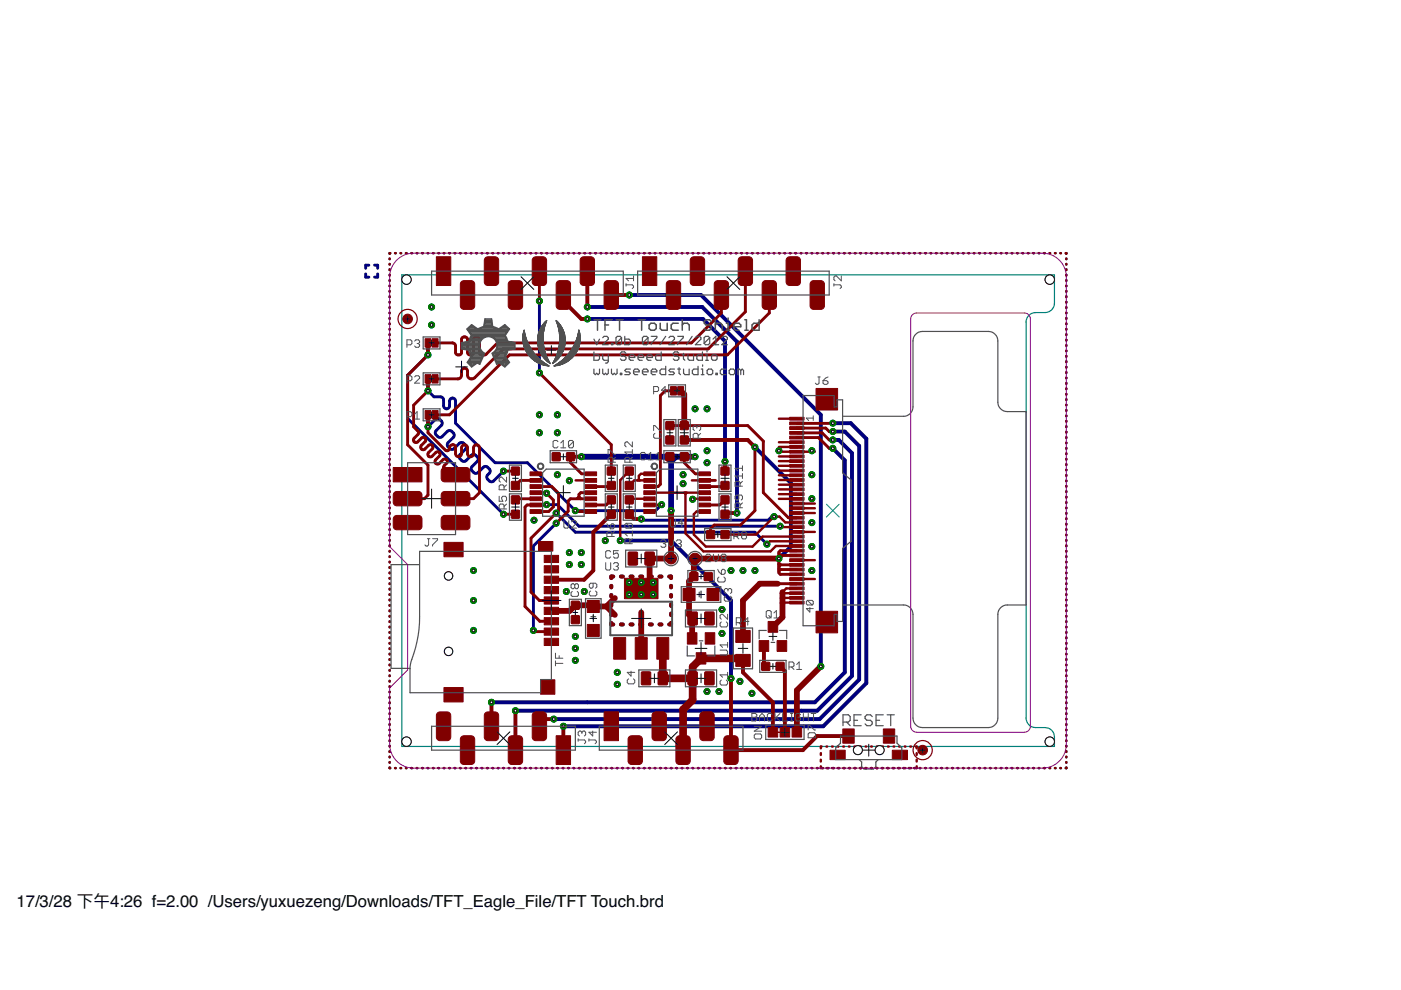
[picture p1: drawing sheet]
<svg xmlns="http://www.w3.org/2000/svg" width="297mm" height="210mm" viewBox="0 0 297 210" stroke-linecap="round" stroke-linejoin="round" font-family="sans-serif">
<defs><g id="words">
<text font-size="3.5" x="3.5" y="192.3">17/3/28 下午4:26 f=2.00 /Users/yuxuezeng/Downloads/TFT_Eagle_File/TFT Touch.brd</text>
</g></defs>
<path d="M175.2 106.9l2.7 2.7M177.9 106.9l-2.7 2.7" fill="none" stroke="#008080" stroke-width=".21"/>
<path d="M85.2 58.3h138.4v6a1.99 1.99 0 0 1-2 2h-2a2.02 2.02 0 0 0-2 2v84a2.02 2.02 0 0 0 2 2h2a1.99 1.99 0 0 1 2 2v2h-138.4z" fill="none" stroke="#008080" stroke-width=".25"/>
<path d="M77.5 58.1v.7h.7M78.2 56.2h-.7v.7M79.4 56.2h.7v.7M80.1 58.1v.7h-.7M90.7 75.2l-4.3 4.4v9.1l20.3 20.3M114.4 63.8v15.3M90.7 82.9l1.3 1.2 1.8 .2 .2 .3v1.4a.63 .63 0 0 0 .7 .7 .63 .63 0 0 0 .6-.7v-1a.63 .63 0 0 1 .6-.6 .63 .63 0 0 1 .7 .6v4.7l8.4 8.4h6.8l10.2 10.2h17l1.3-1.3M90.7 90.5l1.8-1.7a.96 .96 0 0 1 1 .3 .96 .96 0 0 1 .1 1.1l-1.2 1.3a.96 .96 0 0 0 .3 1 .96 .96 0 0 0 1 .1l1.3-1.3a.96 .96 0 0 1 1 .4 .96 .96 0 0 1 .1 1l-1.2 1.3a.96 .96 0 0 0 .3 1 .96 .96 0 0 0 1.1 .1l1.3-1.2a.97 .97 0 0 1 1 .3 .97 .97 0 0 1 .1 1l-1.3 1.3a.97 .97 0 0 0 .4 1.1 .97 .97 0 0 0 1 .1l1.3-1.3a.97 .97 0 0 1 1 .3 .97 .97 0 0 1 .1 1.1l-1.2 1.3a.97 .97 0 0 0 .3 1 .97 .97 0 0 0 1 .1l1.3-1.2a1 1 0 0 1 1.3 .6 1 1 0 0 1-.6 1.3 .97 .97 0 0 0 .3 1 .97 .97 0 0 0 1 .1l2.1-2.1M115.9 107h2.3l4.5 4.6h42.7M117.9 108.8l4.1 4h38.1l2.5 2.6M117.9 110.9l-4.8 4.9v17.9M164.1 109.5h-.5l-.7 .8h-26.7l-.2-.3" fill="none" stroke="#000080" stroke-width=".61"/>
<g fill="none" stroke="#000080" stroke-width=".51">
<path d="M82.6 54.8v.1M82.6 56v.1M82.6 57.1v.2M82.6 58.3v.1M82.6 59.4v.1M82.7 53.7l-.1 .1M83.8 53.7h.1M84.9 53.7h.1M86.1 53.7h.1M87.2 53.7h.1M88.3 53.7h.2M89.5 53.7h.1"/>
<path d="M90.7 53.7h.1M91.8 53.7h.1M92.9 53.7h.2M94.1 53.7h.1M95.2 53.7h.2M96.4 53.7h.1M97.5 53.7h.2M98.7 53.7h.1M99.8 53.7h.1M101 53.7h.1M102.1 53.7h.1M103.3 53.7h.1"/>
<path d="M104.4 53.7h.1M105.6 53.7h.1M106.7 53.7h.1M107.8 53.7h.2M109 53.7h.1M110.1 53.7h.2M111.3 53.7h.1M112.4 53.7h.2M113.6 53.7h.1M114.7 53.7h.2M115.9 53.7h.1M117 53.7h.2"/>
<path d="M118.2 53.7h.1M119.3 53.7h.1M120.5 53.7h.1M121.6 53.7h.1M122.7 53.7h.2M123.9 53.7h.1M125.1 53.7h.1M126.2 53.7h.1M127.3 53.7h.2M128.5 53.7h.1M129.6 53.7h.2M130.8 53.7h.1"/>
<path d="M131.9 53.7h.2M133.1 53.7h.1M134.2 53.7h.1M135.4 53.7h.1M136.5 53.7h.2M137.7 53.7h.1M138.8 53.7h.1M140 53.7h.1M141.1 53.7h.1M142.2 53.7h.2M143.4 53.7h.1M144.5 53.7h.2"/>
<path d="M145.7 53.7h.1M146.8 53.7h.2M148 53.7h.1M149.1 53.7h.2M150.3 53.7h.1M151.4 53.7h.2M152.6 53.7h.1M153.7 53.7h.1M154.9 53.7h.1M156 53.7h.1M157.2 53.7h.1M158.3 53.7h.1"/>
<path d="M159.4 53.7h.2M160.6 53.7h.1M161.7 53.7h.2M162.9 53.7h.1M164 53.7h.2M165.2 53.7h.1M166.3 53.7h.2M167.5 53.7h.1M168.6 53.7h.2M169.8 53.7h.1M170.9 53.7h.1M172.1 53.7h.1"/>
<path d="M173.2 53.7h.1M174.3 53.7h.2M175.5 53.7h.1M176.7 53.7h.1M177.8 53.7h.1M178.9 53.7h.2M180.1 53.7h.1M181.2 53.7h.2M182.4 53.7h.1M183.5 53.7h.2M184.7 53.7h.1M185.8 53.7h.1"/>
<path d="M187 53.7h.1M188.1 53.7h.2M189.3 53.7h.1M190.4 53.7h.1M191.6 53.7h.1M192.7 53.7h.1M193.8 53.7h.2M195 53.7h.1M196.2 53.7h.1M197.3 53.7h.1M198.4 53.7h.2M199.6 53.7h.1"/>
<path d="M200.7 53.7h.2M201.9 53.7h.1M203 53.7h.2M204.2 53.7h.1M205.3 53.7h.1M206.5 53.7h.1M207.6 53.7h.2M208.8 53.7h.1M209.9 53.7h.1M211.1 53.7h.1M212.2 53.7h.1M213.3 53.7h.2"/>
<path d="M214.5 53.7h.1M215.6 53.7h.2M216.8 53.7h.1M217.9 53.7h.2M219.1 53.7h.1M220.2 53.7h.1M221.4 53.7h.1M222.5 53.7h.2M223.7 53.7h.1M224.8 53.7h.1M226 53.7l.1 .1M226.1 54.8v.1"/>
<path d="M226.1 56v.1M226.1 57.1v.2M226.1 58.3v.1M226.1 59.4v.1M82.6 60.6v.1M82.6 61.7v.1M82.6 62.8v.2M82.6 64v.1M82.6 65.2v.1M82.6 66.3v.1M82.6 67.4v.2M82.6 68.6v.1"/>
<path d="M82.6 69.7v.2M82.6 70.9v.1M82.6 72v.2M82.6 73.2v.1M82.6 74.3v.2M82.6 75.5v.1M82.6 76.6v.2M82.6 77.8v.1M82.6 78.9v.2M226.1 60.6v.1M226.1 61.7v.1M226.1 62.8v.2"/>
<path d="M226.1 64v.1M226.1 65.2v.1M226.1 66.3v.1M226.1 67.4v.2M226.1 68.6v.1M226.1 69.7v.2M226.1 70.9v.1M226.1 72v.2M226.1 73.2v.1M226.1 74.3v.2M226.1 75.5v.1M226.1 76.6v.2"/>
<path d="M226.1 77.8v.1M226.1 78.9v.2M82.6 80.1v.1M82.6 81.2v.2M82.6 82.4v.1M82.6 83.5v.2M82.6 84.7v.1M82.6 85.8v.1M82.6 87v.1M82.6 88.1v.1M82.6 89.3v.1M82.6 90.4v.1"/>
<path d="M82.6 91.5v.2M82.6 92.7v.1M82.6 93.9v.1M82.6 95v.1M82.6 96.1v.2M82.6 97.3v.1M82.6 98.4v.2M82.6 99.6v.1M226.1 80.1v.1M226.1 81.2v.2M226.1 82.4v.1M226.1 83.5v.2"/>
<path d="M226.1 84.7v.1M226.1 85.8v.1M226.1 87v.1M226.1 88.1v.1M226.1 89.3v.1M226.1 90.4v.1M226.1 91.5v.2M226.1 92.7v.1M226.1 93.9v.1M226.1 95v.1M226.1 96.1v.2M226.1 97.3v.1"/>
<path d="M226.1 98.4v.2M226.1 99.6v.1M82.6 100.7v.2M82.6 101.9v.1M82.6 103v.2M82.6 104.2v.1M82.6 105.3v.2M82.6 106.5v.1M82.6 107.6v.2M82.6 108.8v.1M82.6 109.9v.1M82.6 111.1v.1"/>
<path d="M82.6 112.2v.2M82.6 113.4v.1M82.6 114.5v.1M82.6 115.7v.1M82.6 116.8v.1M82.6 118v.1M82.6 119.1v.1M226.1 100.7v.2M226.1 101.9v.1M226.1 103v.2M226.1 104.2v.1M226.1 105.3v.2"/>
<path d="M226.1 106.5v.1M226.1 107.6v.2M226.1 108.8v.1M226.1 109.9v.1M226.1 111.1v.1M226.1 112.2v.2M226.1 113.4v.1M226.1 114.5v.1M226.1 115.7v.1M226.1 116.8v.1M226.1 118v.1M226.1 119.1v.1"/>
<path d="M82.6 120.2v.2M82.6 121.4v.1M82.6 122.6v.1M82.6 123.7v.1M82.6 124.8v.2M82.6 126v.1M82.6 127.1v.2M82.6 128.3v.1M82.6 129.4v.2M82.6 130.6v.1M82.6 131.7v.2M82.6 132.9v.1"/>
<path d="M82.6 134v.2M82.6 135.2v.1M82.6 136.3v.2M82.6 137.5v.1M82.6 138.6v.1M82.6 139.8v.1M226.1 120.2v.2M226.1 121.4v.1M226.1 122.6v.1M226.1 123.7v.1M226.1 124.8v.2M226.1 126v.1"/>
<path d="M226.1 127.1v.2M226.1 128.3v.1M226.1 129.4v.2M226.1 130.6v.1M226.1 131.7v.2M226.1 132.9v.1M226.1 134v.2M226.1 135.2v.1M226.1 136.3v.2M226.1 137.5v.1M226.1 138.6v.1M226.1 139.8v.1"/>
<path d="M82.6 140.9v.2M82.6 142.1v.1M82.6 143.2v.1M82.6 144.4v.1M82.6 145.5v.1M82.6 146.7v.1M82.6 147.8v.1M82.6 148.9v.2M82.6 150.1v.1M82.6 151.3v.1M82.6 152.4v.1M82.6 153.5v.2"/>
<path d="M82.6 154.7v.1M82.6 155.9v.1M82.6 157v.1M82.6 158.1v.2M82.6 159.3v.1M226.1 140.9v.2M226.1 142.1v.1M226.1 143.2v.1M226.1 144.4v.1M226.1 145.5v.1M226.1 146.7v.1M226.1 147.8v.1"/>
<path d="M226.1 148.9v.2M226.1 150.1v.1M226.1 151.3v.1M226.1 152.4v.1M226.1 153.5v.2M226.1 154.7v.1M226.1 155.9v.1M226.1 157v.1M226.1 158.1v.2M226.1 159.3v.1M82.6 162.7l.1 .2M82.6 160.4v.2"/>
<path d="M82.6 161.6v.1M83.8 162.9h.1M84.9 162.9h.1M86.1 162.9h.1M87.2 162.9h.1M88.3 162.9h.2M89.5 162.9h.1M90.7 162.9h.1M91.8 162.9h.1M92.9 162.9h.2M94.1 162.9h.1M95.2 162.9h.2"/>
<path d="M96.4 162.9h.1M97.5 162.9h.2M98.7 162.9h.1M99.8 162.9h.1M101 162.9h.1M102.1 162.9h.1M103.3 162.9h.1M104.4 162.9h.1M105.6 162.9h.1M106.7 162.9h.1M107.8 162.9h.2M109 162.9h.1"/>
<path d="M110.1 162.9h.2M111.3 162.9h.1M112.4 162.9h.2M113.6 162.9h.1M114.7 162.9h.2M115.9 162.9h.1M117 162.9h.2M118.2 162.9h.1M119.3 162.9h.1M120.5 162.9h.1M121.6 162.9h.1M122.7 162.9h.2"/>
<path d="M123.9 162.9h.1M125.1 162.9h.1M126.2 162.9h.1M127.3 162.9h.2M128.5 162.9h.1M129.6 162.9h.2M130.8 162.9h.1M131.9 162.9h.2M133.1 162.9h.1M134.2 162.9h.1M135.4 162.9h.1M136.5 162.9h.2"/>
<path d="M137.7 162.9h.1M138.8 162.9h.1M140 162.9h.1M141.1 162.9h.1M142.2 162.9h.2M143.4 162.9h.1M144.5 162.9h.2M145.7 162.9h.1M146.8 162.9h.2M148 162.9h.1M149.1 162.9h.2M150.3 162.9h.1"/>
<path d="M151.4 162.9h.2M152.6 162.9h.1M153.7 162.9h.1M154.9 162.9h.1M156 162.9h.1M157.2 162.9h.1M158.3 162.9h.1M159.4 162.9h.2M160.6 162.9h.1M161.7 162.9h.2M162.9 162.9h.1M164 162.9h.2"/>
<path d="M165.2 162.9h.1M166.3 162.9h.2M167.5 162.9h.1M168.6 162.9h.2M169.8 162.9h.1M170.9 162.9h.1M172.1 162.9h.1M173.2 162.9h.1M174.3 162.9h.2M175.5 162.9h.1M176.7 162.9h.1M177.8 162.9h.1"/>
<path d="M178.9 162.9h.2M180.1 162.9h.1M181.2 162.9h.2M182.4 162.9h.1M183.5 162.9h.2M184.7 162.9h.1M185.8 162.9h.1M187 162.9h.1M188.1 162.9h.2M189.3 162.9h.1M190.4 162.9h.1M191.6 162.9h.1"/>
<path d="M192.7 162.9h.1M193.8 162.9h.2M195 162.9h.1M196.2 162.9h.1M197.3 162.9h.1M198.4 162.9h.2M199.6 162.9h.1M200.7 162.9h.2M201.9 162.9h.1M203 162.9h.2M204.2 162.9h.1M205.3 162.9h.1"/>
<path d="M206.5 162.9h.1M207.6 162.9h.2M208.8 162.9h.1M209.9 162.9h.1M211.1 162.9h.1M212.2 162.9h.1M213.3 162.9h.2M214.5 162.9h.1M215.6 162.9h.2M216.8 162.9h.1M217.9 162.9h.2M219.1 162.9h.1"/>
<path d="M220.2 162.9h.1M221.4 162.9h.1M222.5 162.9h.2M223.7 162.9h.1M224.8 162.9h.1M226.1 160.4v.2M226.1 161.6v.1M226.1 162.7l-.1 .2"/>
</g>
<g fill="none" stroke="#000080" stroke-width=".83">
<path d="M124.5 65.1h24.4l7.4 7.4v36.3M124.5 67.6h24.5l4.7 4.7v25.6M133.4 62.5h15.2l25.4 25.4v53.4M160.1 94.8l7.6 7.6v13.5l-2.6 2.5M176.6 89.7h3.8l3.3 3.3v51.8l-9.2 9.2h-55.1M176.6 91.5h2.5l3.1 3.1v49.5l-8.4 8.4h-56.4M176.6 93.3h1.2l2.8 2.8v47.2l-7.3 7.4h-64M176.6 95.1l2.5 2.5v45l-6.3 6.3h-68.6M131.5 114.6h10.8l12.7 12.7v16.5M129.6 132.1v.3h.4M129.6 124.2v.3M129.6 126.2v.3"/>
<path d="M129.6 128.1v.4M129.6 130.1v.3M130 122.2h-.4v.4M131.6 122.2h.5M131.6 132.4h.5M133.7 122.2h.4M133.7 132.4h.4M135.7 122.2h.5M135.7 132.4h.5M137.8 122.2h.4M137.8 132.4h.4M139.8 122.2h.5"/>
<path d="M139.8 132.4h.5M141.9 122.2h.4v.4M142.3 124.2v.3M142.3 126.2v.3M142.3 128.1v.4M142.3 130.1v.3M142.3 132.1v.3h-.4"/>
</g>
<path d="M123.3 96.8h24.1M141.3 96.8l1 1.1M142.3 97.9v10.4M143.3 96.8l-1 1.1" fill="none" stroke="#000080" stroke-width="1.2"/>
<circle cx="115.9" cy="104.6" r=".64" fill="#008000" stroke="#008000" stroke-width=".21"/>
<circle cx="115.9" cy="104.6" r=".3" fill="#fff" stroke="#000" stroke-width=".21"/>
<circle cx="113.2" cy="110.3" r=".64" fill="#008000" stroke="#008000" stroke-width=".21"/>
<circle cx="113.2" cy="110.3" r=".3" fill="#fff" stroke="#000" stroke-width=".21"/>
<circle cx="100.4" cy="121" r=".64" fill="#008000" stroke="#008000" stroke-width=".21"/>
<circle cx="100.4" cy="121" r=".3" fill="#fff" stroke="#000" stroke-width=".21"/>
<circle cx="91.5" cy="65.1" r=".64" fill="#008000" stroke="#008000" stroke-width=".21"/>
<circle cx="91.5" cy="65.1" r=".3" fill="#fff" stroke="#000" stroke-width=".21"/>
<circle cx="100.4" cy="127.3" r=".64" fill="#008000" stroke="#008000" stroke-width=".21"/>
<circle cx="100.4" cy="127.3" r=".3" fill="#fff" stroke="#000" stroke-width=".21"/>
<circle cx="100.4" cy="133.7" r=".64" fill="#008000" stroke="#008000" stroke-width=".21"/>
<circle cx="100.4" cy="133.7" r=".3" fill="#fff" stroke="#000" stroke-width=".21"/>
<circle cx="122" cy="137.5" r=".64" fill="#008000" stroke="#008000" stroke-width=".21"/>
<circle cx="122" cy="137.5" r=".3" fill="#fff" stroke="#000" stroke-width=".21"/>
<circle cx="122" cy="134.9" r=".64" fill="#008000" stroke="#008000" stroke-width=".21"/>
<circle cx="122" cy="134.9" r=".3" fill="#fff" stroke="#000" stroke-width=".21"/>
<circle cx="120.7" cy="117.2" r=".64" fill="#008000" stroke="#008000" stroke-width=".21"/>
<circle cx="120.7" cy="117.2" r=".3" fill="#fff" stroke="#000" stroke-width=".21"/>
<circle cx="120.7" cy="119.7" r=".64" fill="#008000" stroke="#008000" stroke-width=".21"/>
<circle cx="120.7" cy="119.7" r=".3" fill="#fff" stroke="#000" stroke-width=".21"/>
<circle cx="123.3" cy="117.2" r=".64" fill="#008000" stroke="#008000" stroke-width=".21"/>
<circle cx="123.3" cy="117.2" r=".3" fill="#fff" stroke="#000" stroke-width=".21"/>
<circle cx="128.3" cy="114.6" r=".64" fill="#008000" stroke="#008000" stroke-width=".21"/>
<circle cx="128.3" cy="114.6" r=".3" fill="#fff" stroke="#000" stroke-width=".21"/>
<circle cx="147.4" cy="86.7" r=".64" fill="#008000" stroke="#008000" stroke-width=".21"/>
<circle cx="147.4" cy="86.7" r=".3" fill="#fff" stroke="#000" stroke-width=".21"/>
<circle cx="149.9" cy="98.1" r=".64" fill="#008000" stroke="#008000" stroke-width=".21"/>
<circle cx="149.9" cy="98.1" r=".3" fill="#fff" stroke="#000" stroke-width=".21"/>
<circle cx="114.4" cy="91.8" r=".64" fill="#008000" stroke="#008000" stroke-width=".21"/>
<circle cx="114.4" cy="91.8" r=".3" fill="#fff" stroke="#000" stroke-width=".21"/>
<circle cx="118.2" cy="91.8" r=".64" fill="#008000" stroke="#008000" stroke-width=".21"/>
<circle cx="118.2" cy="91.8" r=".3" fill="#fff" stroke="#000" stroke-width=".21"/>
<circle cx="118.2" cy="87.9" r=".64" fill="#008000" stroke="#008000" stroke-width=".21"/>
<circle cx="118.2" cy="87.9" r=".3" fill="#fff" stroke="#000" stroke-width=".21"/>
<circle cx="114.4" cy="87.9" r=".64" fill="#008000" stroke="#008000" stroke-width=".21"/>
<circle cx="114.4" cy="87.9" r=".3" fill="#fff" stroke="#000" stroke-width=".21"/>
<circle cx="120.7" cy="101.9" r=".64" fill="#008000" stroke="#008000" stroke-width=".21"/>
<circle cx="120.7" cy="101.9" r=".3" fill="#fff" stroke="#000" stroke-width=".21"/>
<circle cx="118.2" cy="100.6" r=".64" fill="#008000" stroke="#008000" stroke-width=".21"/>
<circle cx="118.2" cy="100.6" r=".3" fill="#fff" stroke="#000" stroke-width=".21"/>
<circle cx="157.5" cy="121" r=".64" fill="#008000" stroke="#008000" stroke-width=".21"/>
<circle cx="157.5" cy="121" r=".3" fill="#fff" stroke="#000" stroke-width=".21"/>
<circle cx="144.8" cy="100.6" r=".64" fill="#008000" stroke="#008000" stroke-width=".21"/>
<circle cx="144.8" cy="100.6" r=".3" fill="#fff" stroke="#000" stroke-width=".21"/>
<circle cx="149.9" cy="95.6" r=".64" fill="#008000" stroke="#008000" stroke-width=".21"/>
<circle cx="149.9" cy="95.6" r=".3" fill="#fff" stroke="#000" stroke-width=".21"/>
<circle cx="123.3" cy="119.7" r=".64" fill="#008000" stroke="#008000" stroke-width=".21"/>
<circle cx="123.3" cy="119.7" r=".3" fill="#fff" stroke="#000" stroke-width=".21"/>
<circle cx="130.9" cy="145.1" r=".64" fill="#008000" stroke="#008000" stroke-width=".21"/>
<circle cx="130.9" cy="145.1" r=".3" fill="#fff" stroke="#000" stroke-width=".21"/>
<circle cx="130.9" cy="142.6" r=".64" fill="#008000" stroke="#008000" stroke-width=".21"/>
<circle cx="130.9" cy="142.6" r=".3" fill="#fff" stroke="#000" stroke-width=".21"/>
<circle cx="149.9" cy="146.6" r=".64" fill="#008000" stroke="#008000" stroke-width=".21"/>
<circle cx="149.9" cy="146.6" r=".3" fill="#fff" stroke="#000" stroke-width=".21"/>
<circle cx="122" cy="140" r=".64" fill="#008000" stroke="#008000" stroke-width=".21"/>
<circle cx="122" cy="140" r=".3" fill="#fff" stroke="#000" stroke-width=".21"/>
<circle cx="152.4" cy="146.6" r=".64" fill="#008000" stroke="#008000" stroke-width=".21"/>
<circle cx="152.4" cy="146.6" r=".3" fill="#fff" stroke="#000" stroke-width=".21"/>
<circle cx="155" cy="121" r=".64" fill="#008000" stroke="#008000" stroke-width=".21"/>
<circle cx="155" cy="121" r=".3" fill="#fff" stroke="#000" stroke-width=".21"/>
<circle cx="160.1" cy="121" r=".64" fill="#008000" stroke="#008000" stroke-width=".21"/>
<circle cx="160.1" cy="121" r=".3" fill="#fff" stroke="#000" stroke-width=".21"/>
<circle cx="149.9" cy="86.7" r=".64" fill="#008000" stroke="#008000" stroke-width=".21"/>
<circle cx="149.9" cy="86.7" r=".3" fill="#fff" stroke="#000" stroke-width=".21"/>
<circle cx="156.9" cy="144.5" r=".64" fill="#008000" stroke="#008000" stroke-width=".21"/>
<circle cx="156.9" cy="144.5" r=".3" fill="#fff" stroke="#000" stroke-width=".21"/>
<circle cx="159.4" cy="147" r=".64" fill="#008000" stroke="#008000" stroke-width=".21"/>
<circle cx="159.4" cy="147" r=".3" fill="#fff" stroke="#000" stroke-width=".21"/>
<circle cx="153.1" cy="129.2" r=".64" fill="#008000" stroke="#008000" stroke-width=".21"/>
<circle cx="153.1" cy="129.2" r=".3" fill="#fff" stroke="#000" stroke-width=".21"/>
<circle cx="146.9" cy="105.9" r=".64" fill="#008000" stroke="#008000" stroke-width=".21"/>
<circle cx="146.9" cy="105.9" r=".3" fill="#fff" stroke="#000" stroke-width=".21"/>
<circle cx="172.1" cy="110.8" r=".64" fill="#008000" stroke="#008000" stroke-width=".21"/>
<circle cx="172.1" cy="110.8" r=".3" fill="#fff" stroke="#000" stroke-width=".21"/>
<circle cx="172.1" cy="95.6" r=".64" fill="#008000" stroke="#008000" stroke-width=".21"/>
<circle cx="172.1" cy="95.6" r=".3" fill="#fff" stroke="#000" stroke-width=".21"/>
<circle cx="144.8" cy="102.6" r=".64" fill="#008000" stroke="#008000" stroke-width=".21"/>
<circle cx="144.8" cy="102.6" r=".3" fill="#fff" stroke="#000" stroke-width=".21"/>
<circle cx="165.1" cy="95.6" r=".64" fill="#008000" stroke="#008000" stroke-width=".21"/>
<circle cx="165.1" cy="95.6" r=".3" fill="#fff" stroke="#000" stroke-width=".21"/>
<circle cx="91.5" cy="68.9" r=".64" fill="#008000" stroke="#008000" stroke-width=".21"/>
<circle cx="91.5" cy="68.9" r=".3" fill="#fff" stroke="#000" stroke-width=".21"/>
<circle cx="172.1" cy="100.6" r=".64" fill="#008000" stroke="#008000" stroke-width=".21"/>
<circle cx="172.1" cy="100.6" r=".3" fill="#fff" stroke="#000" stroke-width=".21"/>
<circle cx="172.1" cy="105.7" r=".64" fill="#008000" stroke="#008000" stroke-width=".21"/>
<circle cx="172.1" cy="105.7" r=".3" fill="#fff" stroke="#000" stroke-width=".21"/>
<circle cx="172.1" cy="115.9" r=".64" fill="#008000" stroke="#008000" stroke-width=".21"/>
<circle cx="172.1" cy="115.9" r=".3" fill="#fff" stroke="#000" stroke-width=".21"/>
<circle cx="172.1" cy="121" r=".64" fill="#008000" stroke="#008000" stroke-width=".21"/>
<circle cx="172.1" cy="121" r=".3" fill="#fff" stroke="#000" stroke-width=".21"/>
<circle cx="153.1" cy="134.3" r=".64" fill="#008000" stroke="#008000" stroke-width=".21"/>
<circle cx="153.1" cy="134.3" r=".3" fill="#fff" stroke="#000" stroke-width=".21"/>
<circle cx="120.1" cy="125.4" r=".64" fill="#008000" stroke="#008000" stroke-width=".21"/>
<circle cx="120.1" cy="125.4" r=".3" fill="#fff" stroke="#000" stroke-width=".21"/>
<circle cx="123.9" cy="125.4" r=".64" fill="#008000" stroke="#008000" stroke-width=".21"/>
<circle cx="123.9" cy="125.4" r=".3" fill="#fff" stroke="#000" stroke-width=".21"/>
<circle cx="136" cy="123.5" r=".64" fill="#008000" stroke="#008000" stroke-width=".21"/>
<circle cx="136" cy="123.5" r=".3" fill="#fff" stroke="#000" stroke-width=".21"/>
<circle cx="133.4" cy="123.5" r=".64" fill="#008000" stroke="#008000" stroke-width=".21"/>
<circle cx="133.4" cy="123.5" r=".3" fill="#fff" stroke="#000" stroke-width=".21"/>
<circle cx="138.5" cy="123.5" r=".64" fill="#008000" stroke="#008000" stroke-width=".21"/>
<circle cx="138.5" cy="123.5" r=".3" fill="#fff" stroke="#000" stroke-width=".21"/>
<circle cx="138.5" cy="126" r=".64" fill="#008000" stroke="#008000" stroke-width=".21"/>
<circle cx="138.5" cy="126" r=".3" fill="#fff" stroke="#000" stroke-width=".21"/>
<circle cx="133.4" cy="126" r=".64" fill="#008000" stroke="#008000" stroke-width=".21"/>
<circle cx="133.4" cy="126" r=".3" fill="#fff" stroke="#000" stroke-width=".21"/>
<circle cx="136" cy="126" r=".64" fill="#008000" stroke="#008000" stroke-width=".21"/>
<circle cx="136" cy="126" r=".3" fill="#fff" stroke="#000" stroke-width=".21"/>
<circle cx="147.4" cy="96.8" r=".64" fill="#008000" stroke="#008000" stroke-width=".21"/>
<circle cx="147.4" cy="96.8" r=".3" fill="#fff" stroke="#000" stroke-width=".21"/>
<circle cx="123.3" cy="96.8" r=".64" fill="#008000" stroke="#008000" stroke-width=".21"/>
<circle cx="123.3" cy="96.8" r=".3" fill="#fff" stroke="#000" stroke-width=".21"/>
<circle cx="142.3" cy="108.3" r=".64" fill="#008000" stroke="#008000" stroke-width=".21"/>
<circle cx="142.3" cy="108.3" r=".3" fill="#fff" stroke="#000" stroke-width=".21"/>
<circle cx="165.1" cy="118.4" r=".64" fill="#008000" stroke="#008000" stroke-width=".21"/>
<circle cx="165.1" cy="118.4" r=".3" fill="#fff" stroke="#000" stroke-width=".21"/>
<circle cx="160.1" cy="94.8" r=".64" fill="#008000" stroke="#008000" stroke-width=".21"/>
<circle cx="160.1" cy="94.8" r=".3" fill="#fff" stroke="#000" stroke-width=".21"/>
<circle cx="115.9" cy="107" r=".64" fill="#008000" stroke="#008000" stroke-width=".21"/>
<circle cx="115.9" cy="107" r=".3" fill="#fff" stroke="#000" stroke-width=".21"/>
<circle cx="165.4" cy="111.6" r=".64" fill="#008000" stroke="#008000" stroke-width=".21"/>
<circle cx="165.4" cy="111.6" r=".3" fill="#fff" stroke="#000" stroke-width=".21"/>
<circle cx="117.9" cy="108.8" r=".64" fill="#008000" stroke="#008000" stroke-width=".21"/>
<circle cx="117.9" cy="108.8" r=".3" fill="#fff" stroke="#000" stroke-width=".21"/>
<circle cx="162.6" cy="115.4" r=".64" fill="#008000" stroke="#008000" stroke-width=".21"/>
<circle cx="162.6" cy="115.4" r=".3" fill="#fff" stroke="#000" stroke-width=".21"/>
<circle cx="119.4" cy="154" r=".64" fill="#008000" stroke="#008000" stroke-width=".21"/>
<circle cx="119.4" cy="154" r=".3" fill="#fff" stroke="#000" stroke-width=".21"/>
<circle cx="176.6" cy="89.7" r=".64" fill="#008000" stroke="#008000" stroke-width=".21"/>
<circle cx="176.6" cy="89.7" r=".3" fill="#fff" stroke="#000" stroke-width=".21"/>
<circle cx="117.4" cy="152.5" r=".64" fill="#008000" stroke="#008000" stroke-width=".21"/>
<circle cx="117.4" cy="152.5" r=".3" fill="#fff" stroke="#000" stroke-width=".21"/>
<circle cx="176.6" cy="91.5" r=".64" fill="#008000" stroke="#008000" stroke-width=".21"/>
<circle cx="176.6" cy="91.5" r=".3" fill="#fff" stroke="#000" stroke-width=".21"/>
<circle cx="109.3" cy="150.7" r=".64" fill="#008000" stroke="#008000" stroke-width=".21"/>
<circle cx="109.3" cy="150.7" r=".3" fill="#fff" stroke="#000" stroke-width=".21"/>
<circle cx="176.6" cy="93.3" r=".64" fill="#008000" stroke="#008000" stroke-width=".21"/>
<circle cx="176.6" cy="93.3" r=".3" fill="#fff" stroke="#000" stroke-width=".21"/>
<circle cx="174" cy="141.3" r=".64" fill="#008000" stroke="#008000" stroke-width=".21"/>
<circle cx="174" cy="141.3" r=".3" fill="#fff" stroke="#000" stroke-width=".21"/>
<circle cx="133.4" cy="62.5" r=".64" fill="#008000" stroke="#008000" stroke-width=".21"/>
<circle cx="133.4" cy="62.5" r=".3" fill="#fff" stroke="#000" stroke-width=".21"/>
<circle cx="156.3" cy="108.8" r=".64" fill="#008000" stroke="#008000" stroke-width=".21"/>
<circle cx="156.3" cy="108.8" r=".3" fill="#fff" stroke="#000" stroke-width=".21"/>
<circle cx="124.5" cy="65.1" r=".64" fill="#008000" stroke="#008000" stroke-width=".21"/>
<circle cx="124.5" cy="65.1" r=".3" fill="#fff" stroke="#000" stroke-width=".21"/>
<circle cx="153.7" cy="97.9" r=".64" fill="#008000" stroke="#008000" stroke-width=".21"/>
<circle cx="153.7" cy="97.9" r=".3" fill="#fff" stroke="#000" stroke-width=".21"/>
<circle cx="124.5" cy="67.6" r=".64" fill="#008000" stroke="#008000" stroke-width=".21"/>
<circle cx="124.5" cy="67.6" r=".3" fill="#fff" stroke="#000" stroke-width=".21"/>
<circle cx="114.4" cy="79.1" r=".64" fill="#008000" stroke="#008000" stroke-width=".21"/>
<circle cx="114.4" cy="79.1" r=".3" fill="#fff" stroke="#000" stroke-width=".21"/>
<circle cx="114.4" cy="63.8" r=".64" fill="#008000" stroke="#008000" stroke-width=".21"/>
<circle cx="114.4" cy="63.8" r=".3" fill="#fff" stroke="#000" stroke-width=".21"/>
<circle cx="113.1" cy="133.7" r=".64" fill="#008000" stroke="#008000" stroke-width=".21"/>
<circle cx="113.1" cy="133.7" r=".3" fill="#fff" stroke="#000" stroke-width=".21"/>
<circle cx="117.9" cy="110.9" r=".64" fill="#008000" stroke="#008000" stroke-width=".21"/>
<circle cx="117.9" cy="110.9" r=".3" fill="#fff" stroke="#000" stroke-width=".21"/>
<circle cx="90.7" cy="82.9" r=".64" fill="#008000" stroke="#008000" stroke-width=".21"/>
<circle cx="90.7" cy="82.9" r=".3" fill="#fff" stroke="#000" stroke-width=".21"/>
<circle cx="122" cy="108.3" r=".64" fill="#008000" stroke="#008000" stroke-width=".21"/>
<circle cx="122" cy="108.3" r=".3" fill="#fff" stroke="#000" stroke-width=".21"/>
<circle cx="140.3" cy="107" r=".64" fill="#008000" stroke="#008000" stroke-width=".21"/>
<circle cx="140.3" cy="107" r=".3" fill="#fff" stroke="#000" stroke-width=".21"/>
<circle cx="90.7" cy="75.2" r=".64" fill="#008000" stroke="#008000" stroke-width=".21"/>
<circle cx="90.7" cy="75.2" r=".3" fill="#fff" stroke="#000" stroke-width=".21"/>
<circle cx="106.7" cy="109" r=".64" fill="#008000" stroke="#008000" stroke-width=".21"/>
<circle cx="106.7" cy="109" r=".3" fill="#fff" stroke="#000" stroke-width=".21"/>
<circle cx="90.7" cy="90.5" r=".64" fill="#008000" stroke="#008000" stroke-width=".21"/>
<circle cx="90.7" cy="90.5" r=".3" fill="#fff" stroke="#000" stroke-width=".21"/>
<circle cx="106.7" cy="99.9" r=".64" fill="#008000" stroke="#008000" stroke-width=".21"/>
<circle cx="106.7" cy="99.9" r=".3" fill="#fff" stroke="#000" stroke-width=".21"/>
<circle cx="136" cy="110" r=".64" fill="#008000" stroke="#008000" stroke-width=".21"/>
<circle cx="136" cy="110" r=".3" fill="#fff" stroke="#000" stroke-width=".21"/>
<circle cx="164.1" cy="109.5" r=".64" fill="#008000" stroke="#008000" stroke-width=".21"/>
<circle cx="164.1" cy="109.5" r=".3" fill="#fff" stroke="#000" stroke-width=".21"/>
<circle cx="155" cy="143.8" r=".64" fill="#008000" stroke="#008000" stroke-width=".21"/>
<circle cx="155" cy="143.8" r=".3" fill="#fff" stroke="#000" stroke-width=".21"/>
<circle cx="131.5" cy="114.6" r=".64" fill="#008000" stroke="#008000" stroke-width=".21"/>
<circle cx="131.5" cy="114.6" r=".3" fill="#fff" stroke="#000" stroke-width=".21"/>
<circle cx="176.6" cy="95.1" r=".64" fill="#008000" stroke="#008000" stroke-width=".21"/>
<circle cx="176.6" cy="95.1" r=".3" fill="#fff" stroke="#000" stroke-width=".21"/>
<circle cx="104.2" cy="148.9" r=".64" fill="#008000" stroke="#008000" stroke-width=".21"/>
<circle cx="104.2" cy="148.9" r=".3" fill="#fff" stroke="#000" stroke-width=".21"/>
<g fill="#800000" stroke="#800000" stroke-width=".21">
<path d="M115.4 135.3h3v1.6h-3z"/>
<path d="M115.4 133.2h3v1.5h-3z"/>
<path d="M115.4 131h3v1.5h-3z"/>
<path d="M115.4 128.8h3v1.5h-3z"/>
<path d="M115.4 126.6h3v1.5h-3z"/>
<path d="M115.4 124.4h3v1.5h-3z"/>
<path d="M115.4 122.2h3v1.5h-3z"/>
<path d="M115.4 120h3v1.5h-3z"/>
<path d="M115.4 117.8h3v1.5h-3z"/>
<path d="M114.2 114.8h3v2h-3z"/>
<path d="M94.1 115h4.1v3h-4.1z"/>
<path d="M114.6 144.1h3v3.1h-3z"/>
<path d="M94.1 145.8h4.1v3h-4.1z"/>
<path d="M92.5 54.4h3.1v6.1h-3.1z"/>
<path d="M136.2 54.4h3.1v6.1h-3.1z"/>
<path d="M117.9 156h3.1v6.1h-3.1z"/>
<path d="M128.1 150.9h3v6.1h-3z"/>
<path d="M167.4 88.5h3.1v.6h-3.1z"/>
<path d="M167.4 89.5h3.1v.6h-3.1z"/>
<path d="M167.4 90.5h3.1v.6h-3.1z"/>
<path d="M167.4 91.5h3.1v.6h-3.1z"/>
<path d="M167.4 92.5h3.1v.6h-3.1z"/>
<path d="M167.4 93.5h3.1v.6h-3.1z"/>
<path d="M167.4 94.5h3.1v.6h-3.1z"/>
<path d="M167.4 95.5h3.1v.6h-3.1z"/>
<path d="M167.4 96.5h3.1v.6h-3.1z"/>
<path d="M167.4 97.5h3.1v.6h-3.1z"/>
<path d="M167.4 98.5h3.1v.6h-3.1z"/>
<path d="M167.4 99.5h3.1v.6h-3.1z"/>
<path d="M167.4 100.5h3.1v.6h-3.1z"/>
<path d="M167.4 101.5h3.1v.6h-3.1z"/>
<path d="M167.4 102.5h3.1v.6h-3.1z"/>
<path d="M167.4 103.5h3.1v.6h-3.1z"/>
<path d="M167.4 104.5h3.1v.6h-3.1z"/>
<path d="M167.4 105.5h3.1v.6h-3.1z"/>
<path d="M167.4 106.5h3.1v.6h-3.1z"/>
<path d="M167.4 107.5h3.1v.6h-3.1z"/>
<path d="M167.4 108.5h3.1v.6h-3.1z"/>
<path d="M167.4 109.5h3.1v.6h-3.1z"/>
<path d="M167.4 110.5h3.1v.6h-3.1z"/>
<path d="M167.4 111.5h3.1v.6h-3.1z"/>
<path d="M167.4 112.5h3.1v.6h-3.1z"/>
<path d="M167.4 113.5h3.1v.6h-3.1z"/>
<path d="M167.4 114.5h3.1v.6h-3.1z"/>
<path d="M167.4 115.5h3.1v.6h-3.1z"/>
<path d="M167.4 116.5h3.1v.6h-3.1z"/>
<path d="M167.4 117.5h3.1v.6h-3.1z"/>
<path d="M167.4 118.5h3.1v.6h-3.1z"/>
<path d="M167.4 119.5h3.1v.6h-3.1z"/>
<path d="M167.4 120.5h3.1v.6h-3.1z"/>
<path d="M167.4 121.5h3.1v.6h-3.1z"/>
<path d="M167.4 122.5h3.1v.6h-3.1z"/>
<path d="M167.4 123.5h3.1v.6h-3.1z"/>
<path d="M167.4 124.5h3.1v.6h-3.1z"/>
<path d="M167.4 125.5h3.1v.6h-3.1z"/>
<path d="M167.4 126.5h3.1v.6h-3.1z"/>
<path d="M167.4 127.5h3.1v.6h-3.1z"/>
<path d="M173 82.4h4.6v4.5h-4.6z"/>
<path d="M173 129.6h4.6v4.6h-4.6z"/>
<path d="M147.6 138.4h2v2.4h-2z"/>
<path d="M145.7 134.2h2.1v2.4h-2.1z"/>
<path d="M149.5 134.2h2.1v2.4h-2.1z"/>
<path d="M144.8 124.8h2.6v2.5h-2.6z"/>
<path d="M149.9 124.8h2.5v2.5h-2.5z"/>
<path d="M156 133.7h3v2.5h-3z"/>
<path d="M156 138.7h3v2.6h-3z"/>
<path d="M130.1 135.2h2.6v4.6h-2.6z"/>
<path d="M134.7 135.2h2.5v4.6h-2.5z"/>
<path d="M139.3 135.2h2.5v4.6h-2.5z"/>
<path d="M132.4 122.6h7.1v4.3h-7.1z"/>
<path d="M124.5 127.3h2.6v2.6h-2.6z"/>
<path d="M124.5 132.4h2.6v2.5h-2.6z"/>
<path d="M91.7 87.1h1.2v1.7h-1.2z"/>
<path d="M90.1 87.1h1.3v1.7h-1.3z"/>
<path d="M91.7 79.4h1.2v1.8h-1.2z"/>
<path d="M90.1 79.4h1.3v1.8h-1.3z"/>
<path d="M91.7 71.8h1.2v1.8h-1.2z"/>
<path d="M90.1 71.8h1.3v1.8h-1.3z"/>
<path d="M165.4 154.2h2v2.1h-2z"/>
<path d="M162.9 154.2h2v2.1h-2z"/>
<path d="M167.9 154.2h2.1v2.1h-2.1z"/>
<path d="M162.9 131.8h2v2.2h-2z"/>
<path d="M164.8 135.8h2v2.3h-2z"/>
<path d="M161 135.8h2v2.3h-2z"/>
<path d="M112.4 100.1h2.4v.8h-2.4z"/>
<path d="M112.4 101.5h2.4v.8h-2.4z"/>
<path d="M112.4 102.8h2.4v.8h-2.4z"/>
<path d="M112.4 104.1h2.4v.8h-2.4z"/>
<path d="M112.4 105.3h2.4v.9h-2.4z"/>
<path d="M112.4 106.7h2.4v.8h-2.4z"/>
<path d="M112.4 108.1h2.4v.8h-2.4z"/>
<path d="M124.1 108.1h2.4v.8h-2.4z"/>
<path d="M124.1 106.7h2.4v.8h-2.4z"/>
<path d="M124.1 105.3h2.4v.9h-2.4z"/>
<path d="M124.1 104.1h2.4v.8h-2.4z"/>
<path d="M124.1 102.8h2.4v.8h-2.4z"/>
<path d="M124.1 101.5h2.4v.8h-2.4z"/>
<path d="M124.1 100.1h2.4v.8h-2.4z"/>
<path d="M136.5 100.1h2.4v.8h-2.4z"/>
<path d="M136.5 101.5h2.4v.8h-2.4z"/>
<path d="M136.5 102.8h2.4v.8h-2.4z"/>
<path d="M136.5 104.1h2.4v.8h-2.4z"/>
<path d="M136.5 105.3h2.4v.9h-2.4z"/>
<path d="M136.5 106.7h2.4v.8h-2.4z"/>
<path d="M136.5 108.1h2.4v.8h-2.4z"/>
<path d="M148.2 108.1h2.4v.8h-2.4z"/>
<path d="M148.2 106.7h2.4v.8h-2.4z"/>
<path d="M148.2 105.3h2.4v.9h-2.4z"/>
<path d="M148.2 104.1h2.4v.8h-2.4z"/>
<path d="M148.2 102.8h2.4v.8h-2.4z"/>
<path d="M148.2 101.5h2.4v.8h-2.4z"/>
<path d="M148.2 100.1h2.4v.8h-2.4z"/>
<path d="M142.2 82h1.2v1.8h-1.2z"/>
<path d="M143.7 82h1.2v1.8h-1.2z"/>
<path d="M178.7 154.6h2.4v3h-2.4z"/>
<path d="M187.3 154.6h2.4v3h-2.4z"/>
<path d="M176 159.1h3.2v2h-3.2z"/>
<path d="M189.2 159.1h3.2v2h-3.2z"/>
<path d="M83.4 99.1h6.1v3.1h-6.1z"/>
</g>
<g fill="#800000" stroke="#800000" stroke-width=".21">
<path d="M121.2 127.5h1.6v1.7h-1.6z" fill-rule="evenodd"/>
<path d="M121.2 130.6h1.6v1.6h-1.6z" fill-rule="evenodd"/>
<path d="M108 59.7l.5-.2h1.5a.76 .76 0 0 1 .8 .8v4.5a.76 .76 0 0 1-.8 .8h-1.5a.76 .76 0 0 1-.7-.8v-4.5z" fill-rule="evenodd"/>
<path d="M102.9 54.7l.5-.3h1.6a.76 .76 0 0 1 .7 .8v4.6a.76 .76 0 0 1-.7 .7h-1.6a.76 .76 0 0 1-.7-.7v-4.6z" fill-rule="evenodd"/>
<path d="M97.8 59.7l.6-.2h1.5a.76 .76 0 0 1 .7 .8v4.5a.76 .76 0 0 1-.7 .8h-1.5a.76 .76 0 0 1-.8-.8v-4.5z" fill-rule="evenodd"/>
<path d="M113.1 54.7l.5-.3h1.5a.76 .76 0 0 1 .8 .8v4.6a.76 .76 0 0 1-.8 .7h-1.5a.76 .76 0 0 1-.8-.7v-4.6z" fill-rule="evenodd"/>
<path d="M118.1 59.7l.6-.2h1.5a.76 .76 0 0 1 .8 .8v4.5a.76 .76 0 0 1-.8 .8h-1.5a.76 .76 0 0 1-.8-.8v-4.5z" fill-rule="evenodd"/>
<path d="M123.2 54.7l.6-.3h1.5a.76 .76 0 0 1 .7 .8v4.6a.76 .76 0 0 1-.7 .7h-1.5a.76 .76 0 0 1-.8-.7v-4.6z" fill-rule="evenodd"/>
<path d="M128.3 59.7l.5-.2h1.6a.76 .76 0 0 1 .7 .8v4.5a.76 .76 0 0 1-.7 .8h-1.6a.76 .76 0 0 1-.7-.8v-4.5z" fill-rule="evenodd"/>
<path d="M151.6 59.7l.6-.2h1.5a.76 .76 0 0 1 .8 .8v4.5a.76 .76 0 0 1-.8 .8h-1.5a.76 .76 0 0 1-.8-.8v-4.5z" fill-rule="evenodd"/>
<path d="M146.6 54.7l.5-.3h1.5a.76 .76 0 0 1 .8 .8v4.6a.76 .76 0 0 1-.8 .7h-1.5a.76 .76 0 0 1-.8-.7v-4.6z" fill-rule="evenodd"/>
<path d="M141.5 59.7l.5-.2h1.6a.76 .76 0 0 1 .7 .8v4.5a.76 .76 0 0 1-.7 .8h-1.6a.76 .76 0 0 1-.7-.8v-4.5z" fill-rule="evenodd"/>
<path d="M156.7 54.7l.6-.3h1.5a.76 .76 0 0 1 .8 .8v4.6a.76 .76 0 0 1-.8 .7h-1.5a.76 .76 0 0 1-.8-.7v-4.6z" fill-rule="evenodd"/>
<path d="M161.8 59.7l.5-.2h1.6a.76 .76 0 0 1 .7 .8v4.5a.76 .76 0 0 1-.7 .8h-1.6a.76 .76 0 0 1-.7-.8v-4.5z" fill-rule="evenodd"/>
<path d="M166.9 54.7l.5-.3h1.6a.76 .76 0 0 1 .7 .8v4.6a.76 .76 0 0 1-.7 .7h-1.6a.76 .76 0 0 1-.7-.7v-4.6z" fill-rule="evenodd"/>
<path d="M172 59.7l.5-.2h1.5a.76 .76 0 0 1 .8 .8v4.5a.76 .76 0 0 1-.8 .8h-1.5a.76 .76 0 0 1-.8-.8v-4.5z" fill-rule="evenodd"/>
<path d="M102.9 151.2l.5-.3h1.6a.76 .76 0 0 1 .7 .8v4.6a.76 .76 0 0 1-.7 .7h-1.6a.76 .76 0 0 1-.7-.7v-4.6z" fill-rule="evenodd"/>
<path d="M108 156.2l.5-.2h1.5a.76 .76 0 0 1 .8 .8v4.5a.76 .76 0 0 1-.8 .8h-1.5a.76 .76 0 0 1-.7-.8v-4.5z" fill-rule="evenodd"/>
<path d="M113.1 151.2l.5-.3h1.5a.76 .76 0 0 1 .8 .8v4.6a.76 .76 0 0 1-.8 .7h-1.5a.76 .76 0 0 1-.8-.7v-4.6z" fill-rule="evenodd"/>
<path d="M97.8 156.2l.6-.2h1.5a.76 .76 0 0 1 .7 .8v4.5a.76 .76 0 0 1-.7 .8h-1.5a.76 .76 0 0 1-.8-.8v-4.5z" fill-rule="evenodd"/>
<path d="M92.7 151.2l.6-.3h1.5a.76 .76 0 0 1 .8 .8v4.6a.76 .76 0 0 1-.8 .7h-1.5a.76 .76 0 0 1-.8-.7v-4.6z" fill-rule="evenodd"/>
<path d="M143.5 156.2l.6-.2h1.5a.76 .76 0 0 1 .7 .8v4.5a.76 .76 0 0 1-.7 .8h-1.5a.76 .76 0 0 1-.8-.8v-4.5z" fill-rule="evenodd"/>
<path d="M138.5 151.2l.5-.3h1.5a.76 .76 0 0 1 .8 .8v4.6a.76 .76 0 0 1-.8 .7h-1.5a.76 .76 0 0 1-.8-.7v-4.6z" fill-rule="evenodd"/>
<path d="M133.4 156.2l.5-.2h1.5a.76 .76 0 0 1 .8 .8v4.5a.76 .76 0 0 1-.8 .8h-1.5a.76 .76 0 0 1-.7-.8v-4.5z" fill-rule="evenodd"/>
<path d="M148.6 151.2l.5-.3h1.6a.76 .76 0 0 1 .7 .8v4.6a.76 .76 0 0 1-.7 .7h-1.6a.76 .76 0 0 1-.7-.7v-4.6z" fill-rule="evenodd"/>
<path d="M153.7 156.2l.5-.2h1.5a.76 .76 0 0 1 .8 .8v4.5a.76 .76 0 0 1-.8 .8h-1.5a.76 .76 0 0 1-.7-.8v-4.5z" fill-rule="evenodd"/>
<path d="M146.3 121.4h1.6v1.7h-1.6z" fill-rule="evenodd"/>
<path d="M149.3 121.4h1.7v1.7h-1.7z" fill-rule="evenodd"/>
<path d="M144.3 89.4h1.6v1.7h-1.6z" fill-rule="evenodd"/>
<path d="M144.3 92.5h1.6v1.6h-1.6z" fill-rule="evenodd"/>
<path d="M141.2 89.4h1.7v1.7h-1.7z" fill-rule="evenodd"/>
<path d="M141.2 92.5h1.7v1.6h-1.7z" fill-rule="evenodd"/>
<path d="M149.5 142.5h1.9v2.7h-1.9z" fill-rule="evenodd"/>
<path d="M145.9 142.5h1.9v2.7h-1.9z" fill-rule="evenodd"/>
<path d="M149.5 129.8h1.9v2.7h-1.9z" fill-rule="evenodd"/>
<path d="M145.9 129.8h1.9v2.7h-1.9z" fill-rule="evenodd"/>
<path d="M136 142.5h1.9v2.7h-1.9z" fill-rule="evenodd"/>
<path d="M139.6 142.5h1.9v2.7h-1.9z" fill-rule="evenodd"/>
<path d="M133.2 117.1h1.9v2.7h-1.9z" fill-rule="evenodd"/>
<path d="M136.8 117.1h1.9v2.7h-1.9z" fill-rule="evenodd"/>
<path d="M161.5 140.5h1.7v1.6h-1.7z" fill-rule="evenodd"/>
<path d="M164.6 140.5h1.6v1.6h-1.6z" fill-rule="evenodd"/>
<path d="M117.1 96h1.6v1.7h-1.6z" fill-rule="evenodd"/>
<path d="M120.1 96h1.7v1.7h-1.7z" fill-rule="evenodd"/>
<path d="M108.5 99.1h1.6v1.6h-1.6z" fill-rule="evenodd"/>
<path d="M108.5 102.1h1.6v1.7h-1.6z" fill-rule="evenodd"/>
<path d="M108.5 108.2h1.6v1.7h-1.6z" fill-rule="evenodd"/>
<path d="M108.5 105.2h1.6v1.6h-1.6z" fill-rule="evenodd"/>
<path d="M128.8 108.2h1.6v1.7h-1.6z" fill-rule="evenodd"/>
<path d="M128.8 105.2h1.6v1.6h-1.6z" fill-rule="evenodd"/>
<path d="M128.8 99.1h1.6v1.6h-1.6z" fill-rule="evenodd"/>
<path d="M128.8 102.1h1.6v1.7h-1.6z" fill-rule="evenodd"/>
<path d="M141.2 96h1.7v1.7h-1.7z" fill-rule="evenodd"/>
<path d="M144.3 96h1.6v1.7h-1.6z" fill-rule="evenodd"/>
<path d="M152.9 108.2h1.6v1.7h-1.6z" fill-rule="evenodd"/>
<path d="M152.9 105.2h1.6v1.6h-1.6z" fill-rule="evenodd"/>
<path d="M132.6 108.2h1.6v1.7h-1.6z" fill-rule="evenodd"/>
<path d="M132.6 105.2h1.6v1.6h-1.6z" fill-rule="evenodd"/>
<path d="M152.9 99.1h1.6v1.6h-1.6z" fill-rule="evenodd"/>
<path d="M152.9 102.1h1.6v1.7h-1.6z" fill-rule="evenodd"/>
<path d="M132.6 99.1h1.6v1.6h-1.6z" fill-rule="evenodd"/>
<path d="M132.6 102.1h1.6v1.7h-1.6z" fill-rule="evenodd"/>
<path d="M83.6 104.4l.5-.2h4.6a.76 .76 0 0 1 .8 .8v1.5a.76 .76 0 0 1-.8 .8h-4.6a.76 .76 0 0 1-.7-.8v-1.5z" fill-rule="evenodd"/>
<path d="M83.6 109.5l.5-.2h4.6a.76 .76 0 0 1 .8 .7v1.6a.76 .76 0 0 1-.8 .7h-4.6a.76 .76 0 0 1-.7-.7v-1.6z" fill-rule="evenodd"/>
<path d="M93.8 109.5l.5-.2h4.6a.76 .76 0 0 1 .7 .7v1.6a.76 .76 0 0 1-.7 .7h-4.6a.76 .76 0 0 1-.8-.7v-1.6z" fill-rule="evenodd"/>
<path d="M93.8 104.4l.5-.2h4.6a.76 .76 0 0 1 .7 .8v1.5a.76 .76 0 0 1-.7 .8h-4.6a.76 .76 0 0 1-.8-.8v-1.5z" fill-rule="evenodd"/>
<path d="M93.8 99.3l.5-.2h4.6a.76 .76 0 0 1 .7 .8v1.5a.76 .76 0 0 1-.7 .8h-4.6a.76 .76 0 0 1-.8-.8v-1.5z" fill-rule="evenodd"/>
<path d="M152.9 112.5h1.6v1.7h-1.6z" fill-rule="evenodd"/>
<path d="M149.8 112.5h1.7v1.7h-1.7z" fill-rule="evenodd"/>
<circle cx="147.4" cy="118.4" r="1.14"/>
<circle cx="142.3" cy="118.4" r="1.14"/>
<circle cx="195.6" cy="159" r="1.02"/>
<circle cx="86.4" cy="67.6" r="1.02"/>
</g>
<g fill="none" stroke="#800000" stroke-width=".25">
<circle cx="86.4" cy="67.6" r="2.03"/>
<circle cx="195.6" cy="159" r="2.03"/>
</g>
<g fill="none" stroke="#800000" stroke-width=".51">
<path d="M82.6 54.8v.1M82.6 56v.1M82.6 57.1v.2M82.6 58.3v.1M82.6 59.4v.1M82.7 53.7l-.1 .1M83.8 53.7h.1M84.9 53.7h.1M86.1 53.7h.1M87.2 53.7h.1M88.3 53.7h.2M89.5 53.7h.1"/>
<path d="M90.7 53.7h.1M91.8 53.7h.1M92.9 53.7h.2M94.1 53.7h.1M95.2 53.7h.2M96.4 53.7h.1M97.5 53.7h.2M98.7 53.7h.1M99.8 53.7h.1M101 53.7h.1M102.1 53.7h.1M103.3 53.7h.1"/>
<path d="M104.4 53.7h.1M105.6 53.7h.1M106.7 53.7h.1M107.8 53.7h.2M109 53.7h.1M110.1 53.7h.2M111.3 53.7h.1M112.4 53.7h.2M113.6 53.7h.1M114.7 53.7h.2M115.9 53.7h.1M117 53.7h.2"/>
<path d="M118.2 53.7h.1M119.3 53.7h.1M120.5 53.7h.1M121.6 53.7h.1M122.7 53.7h.2M123.9 53.7h.1M125.1 53.7h.1M126.2 53.7h.1M127.3 53.7h.2M128.5 53.7h.1M129.6 53.7h.2M130.8 53.7h.1"/>
<path d="M131.9 53.7h.2M133.1 53.7h.1M134.2 53.7h.1M135.4 53.7h.1M136.5 53.7h.2M137.7 53.7h.1M138.8 53.7h.1M140 53.7h.1M141.1 53.7h.1M142.2 53.7h.2M143.4 53.7h.1M144.5 53.7h.2"/>
<path d="M145.7 53.7h.1M146.8 53.7h.2M148 53.7h.1M149.1 53.7h.2M150.3 53.7h.1M151.4 53.7h.2M152.6 53.7h.1M153.7 53.7h.1M154.9 53.7h.1M156 53.7h.1M157.2 53.7h.1M158.3 53.7h.1"/>
<path d="M159.4 53.7h.2M160.6 53.7h.1M161.7 53.7h.2M162.9 53.7h.1M164 53.7h.2M165.2 53.7h.1M166.3 53.7h.2M167.5 53.7h.1M168.6 53.7h.2M169.8 53.7h.1M170.9 53.7h.1M172.1 53.7h.1"/>
<path d="M173.2 53.7h.1M174.3 53.7h.2M175.5 53.7h.1M176.7 53.7h.1M177.8 53.7h.1M178.9 53.7h.2M180.1 53.7h.1M181.2 53.7h.2M182.4 53.7h.1M183.5 53.7h.2M184.7 53.7h.1M185.8 53.7h.1"/>
<path d="M187 53.7h.1M188.1 53.7h.2M189.3 53.7h.1M190.4 53.7h.1M191.6 53.7h.1M192.7 53.7h.1M193.8 53.7h.2M195 53.7h.1M196.2 53.7h.1M197.3 53.7h.1M198.4 53.7h.2M199.6 53.7h.1"/>
<path d="M200.7 53.7h.2M201.9 53.7h.1M203 53.7h.2M204.2 53.7h.1M205.3 53.7h.1M206.5 53.7h.1M207.6 53.7h.2M208.8 53.7h.1M209.9 53.7h.1M211.1 53.7h.1M212.2 53.7h.1M213.3 53.7h.2"/>
<path d="M214.5 53.7h.1M215.6 53.7h.2M216.8 53.7h.1M217.9 53.7h.2M219.1 53.7h.1M220.2 53.7h.1M221.4 53.7h.1M222.5 53.7h.2M223.7 53.7h.1M224.8 53.7h.1M226 53.7l.1 .1M226.1 54.8v.1"/>
<path d="M226.1 56v.1M226.1 57.1v.2M226.1 58.3v.1M226.1 59.4v.1M82.6 60.6v.1M82.6 61.7v.1M82.6 62.8v.2M82.6 64v.1M82.6 65.2v.1M82.6 66.3v.1M82.6 67.4v.2M82.6 68.6v.1"/>
<path d="M82.6 69.7v.2M82.6 70.9v.1M82.6 72v.2M82.6 73.2v.1M82.6 74.3v.2M82.6 75.5v.1M82.6 76.6v.2M82.6 77.8v.1M82.6 78.9v.2M226.1 60.6v.1M226.1 61.7v.1M226.1 62.8v.2"/>
<path d="M226.1 64v.1M226.1 65.2v.1M226.1 66.3v.1M226.1 67.4v.2M226.1 68.6v.1M226.1 69.7v.2M226.1 70.9v.1M226.1 72v.2M226.1 73.2v.1M226.1 74.3v.2M226.1 75.5v.1M226.1 76.6v.2"/>
<path d="M226.1 77.8v.1M226.1 78.9v.2M82.6 80.1v.1M82.6 81.2v.2M82.6 82.4v.1M82.6 83.5v.2M82.6 84.7v.1M82.6 85.8v.1M82.6 87v.1M82.6 88.1v.1M82.6 89.3v.1M82.6 90.4v.1"/>
<path d="M82.6 91.5v.2M82.6 92.7v.1M82.6 93.9v.1M82.6 95v.1M82.6 96.1v.2M82.6 97.3v.1M82.6 98.4v.2M82.6 99.6v.1M133.4 99.9l-1.9 1.9v12.8M165.1 88.8h3.9M165.1 93.8h3.9M165.1 94.8h3.9"/>
<path d="M165.1 95.8h7.7M165.1 96.8h3.9M165.1 97.8h3.9M165.1 98.8h3.9M165.1 99.8h3.9M226.1 80.1v.1M226.1 81.2v.2M226.1 82.4v.1M226.1 83.5v.2M226.1 84.7v.1M226.1 85.8v.1M226.1 87v.1"/>
<path d="M226.1 88.1v.1M226.1 89.3v.1M226.1 90.4v.1M226.1 91.5v.2M226.1 92.7v.1M226.1 93.9v.1M226.1 95v.1M226.1 96.1v.2M226.1 97.3v.1M226.1 98.4v.2M226.1 99.6v.1M82.6 100.7v.2"/>
<path d="M82.6 101.9v.1M82.6 103v.2M82.6 104.2v.1M82.6 105.3v.2M82.6 106.5v.1M82.6 107.6v.2M82.6 108.8v.1M82.6 109.9v.1M82.6 111.1v.1M82.6 112.2v.2M82.6 113.4v.1M82.6 114.5v.1"/>
<path d="M82.6 115.7v.1M82.6 116.8v.1M82.6 118v.1M82.6 119.1v.1M122 101.9h3.3M135.2 101.9l.2-.2 .2 .2M137.7 105.7h-4.1l-.2 .3M137.7 101.9h-3.2l-1.1 1M137.7 104.5h11.7M137.7 100.5h-1.8l-.5 .4v.9M145.1 104.5l.2 .2 .3-.2M145.3 104.5v8.6l3.8 3.8h14.3l1.1-1.1h4.5"/>
<path d="M146.7 101.9h2.7M149.4 105.7l-2.5 .2M149.4 108.5h-1.7l-.6 .5v4.3l2.5 2.6h10l2.1-2.1h7.3M165.1 105.8h3.9M165.1 100.8h3.9M165.1 101.8h3.9M165.1 102.8h3.9M165.1 103.8h3.9M165.1 104.8h3.9M165.4 111.6l.2 .2h3.4M169 108.8h3.8M169 107.8h3.8"/>
<path d="M169 106.8h3.8M169 112.8h3.8M169 118.8h3.8M169 114.8h-5.8l-.6 .6M169 110.8h-2.5l-1.2-1.3h-1.2l-3.8 3.8h-6.6M226.1 100.7v.2M226.1 101.9v.1M226.1 103v.2M226.1 104.2v.1M226.1 105.3v.2M226.1 106.5v.1M226.1 107.6v.2"/>
<path d="M226.1 108.8v.1M226.1 109.9v.1M226.1 111.1v.1M226.1 112.2v.2M226.1 113.4v.1M226.1 114.5v.1M226.1 115.7v.1M226.1 116.8v.1M226.1 118v.1M226.1 119.1v.1M82.6 120.2v.2M82.6 121.4v.1"/>
<path d="M82.6 122.6v.1M82.6 123.7v.1M82.6 124.8v.2M82.6 126v.1M82.6 127.1v.2M82.6 128.3v.1M82.6 129.4v.2M82.6 130.6v.1M82.6 131.7v.2M82.6 132.9v.1M82.6 134v.2M82.6 135.2v.1"/>
<path d="M82.6 136.3v.2M82.6 137.5v.1M82.6 138.6v.1M82.6 139.8v.1M165.9 125.8h3.1M165.9 125.8h.1M169 122.8h3.8M169 124.8h-2.3l-.8 .7M169 126.8h-3.1M169 127.8h-3.1M226.1 120.2v.2M226.1 121.4v.1"/>
<path d="M226.1 122.6v.1M226.1 123.7v.1M226.1 124.8v.2M226.1 126v.1M226.1 127.1v.2M226.1 128.3v.1M226.1 129.4v.2M226.1 130.6v.1M226.1 131.7v.2M226.1 132.9v.1M226.1 134v.2M226.1 135.2v.1"/>
<path d="M226.1 136.3v.2M226.1 137.5v.1M226.1 138.6v.1M226.1 139.8v.1M82.6 140.9v.2M82.6 142.1v.1M82.6 143.2v.1M82.6 144.4v.1M82.6 145.5v.1M82.6 146.7v.1M82.6 147.8v.1M82.6 148.9v.2"/>
<path d="M82.6 150.1v.1M82.6 151.3v.1M82.6 152.4v.1M82.6 153.5v.2M82.6 154.7v.1M82.6 155.9v.1M82.6 157v.1M82.6 158.1v.2M82.6 159.3v.1M174 159.7v.4M174.2 158.3h-.2v.4M175.2 158.3h.2"/>
<path d="M176.4 158.3h.2M177.6 158.3h.2M178.8 158.3h.1M180 158.3h.1M181.1 158.3h.2M182.3 158.3h.2M183.5 158.3h.2M184.7 158.3h.2M185.9 158.3h.2M187.1 158.3h.1M188.3 158.3h.1M189.4 158.3h.2"/>
<path d="M190.6 158.3h.2M191.8 158.3h.2M193 158.3h.2M194.2 158.3h.2v.4M194.4 159.7v.4M226.1 140.9v.2M226.1 142.1v.1M226.1 143.2v.1M226.1 144.4v.1M226.1 145.5v.1M226.1 146.7v.1M226.1 147.8v.1"/>
<path d="M226.1 148.9v.2M226.1 150.1v.1M226.1 151.3v.1M226.1 152.4v.1M226.1 153.5v.2M226.1 154.7v.1M226.1 155.9v.1M226.1 157v.1M226.1 158.1v.2M226.1 159.3v.1M82.6 162.7l.1 .2M82.6 160.4v.2"/>
<path d="M82.6 161.6v.1M83.8 162.9h.1M84.9 162.9h.1M86.1 162.9h.1M87.2 162.9h.1M88.3 162.9h.2M89.5 162.9h.1M90.7 162.9h.1M91.8 162.9h.1M92.9 162.9h.2M94.1 162.9h.1M95.2 162.9h.2"/>
<path d="M96.4 162.9h.1M97.5 162.9h.2M98.7 162.9h.1M99.8 162.9h.1M101 162.9h.1M102.1 162.9h.1M103.3 162.9h.1M104.4 162.9h.1M105.6 162.9h.1M106.7 162.9h.1M107.8 162.9h.2M109 162.9h.1"/>
<path d="M110.1 162.9h.2M111.3 162.9h.1M112.4 162.9h.2M113.6 162.9h.1M114.7 162.9h.2M115.9 162.9h.1M117 162.9h.2M118.2 162.9h.1M119.3 162.9h.1M120.5 162.9h.1M121.6 162.9h.1M122.7 162.9h.2"/>
<path d="M123.9 162.9h.1M125.1 162.9h.1M126.2 162.9h.1M127.3 162.9h.2M128.5 162.9h.1M129.6 162.9h.2M130.8 162.9h.1M131.9 162.9h.2M133.1 162.9h.1M134.2 162.9h.1M135.4 162.9h.1M136.5 162.9h.2"/>
<path d="M137.7 162.9h.1M138.8 162.9h.1M140 162.9h.1M141.1 162.9h.1M142.2 162.9h.2M143.4 162.9h.1M144.5 162.9h.2M145.7 162.9h.1M146.8 162.9h.2M148 162.9h.1M149.1 162.9h.2M150.3 162.9h.1"/>
<path d="M151.4 162.9h.2M152.6 162.9h.1M153.7 162.9h.1M154.9 162.9h.1M156 162.9h.1M157.2 162.9h.1M158.3 162.9h.1M159.4 162.9h.2M160.6 162.9h.1M161.7 162.9h.2M162.9 162.9h.1M164 162.9h.2"/>
<path d="M165.2 162.9h.1M166.3 162.9h.2M167.5 162.9h.1M168.6 162.9h.2M169.8 162.9h.1M170.9 162.9h.1M172.1 162.9h.1M173.2 162.9h.1M174 162.5v.4h.2M174 161.1v.4M174.3 162.9h.2M175.2 162.9h.2"/>
<path d="M175.5 162.9h.1M176.4 162.9h.2M176.7 162.9h.1M177.6 162.9h.3M178.8 162.9h.3M180 162.9h.2M181.1 162.9h.3M182.3 162.9h.2M183.5 162.9h.2M184.7 162.9h.2M185.8 162.9h.3M187 162.9h.2"/>
<path d="M188.1 162.9h.3M189.3 162.9h.3M190.4 162.9h.1M190.6 162.9h.2M191.6 162.9h.1M191.8 162.9h.2M192.7 162.9h.1M193 162.9h.2M193.8 162.9h.2M194.4 161.1v.4M194.4 162.5v.4h-.2M195 162.9h.1"/>
<path d="M196.2 162.9h.1M197.3 162.9h.1M198.4 162.9h.2M199.6 162.9h.1M200.7 162.9h.2M201.9 162.9h.1M203 162.9h.2M204.2 162.9h.1M205.3 162.9h.1M206.5 162.9h.1M207.6 162.9h.2M208.8 162.9h.1"/>
<path d="M209.9 162.9h.1M211.1 162.9h.1M212.2 162.9h.1M213.3 162.9h.2M214.5 162.9h.1M215.6 162.9h.2M216.8 162.9h.1M217.9 162.9h.2M219.1 162.9h.1M220.2 162.9h.1M221.4 162.9h.1M222.5 162.9h.2"/>
<path d="M223.7 162.9h.1M224.8 162.9h.1M226.1 162.7l-.1 .2M226.1 160.4v.2M226.1 161.6v.1"/>
</g>
<g fill="none" stroke="#800000" stroke-width=".61">
<path d="M114.4 57.5v6.3M158 57.5v8.6l-7.8 7.9h-43.5l-6.1 6.1a.92 .92 0 0 1-1.5-.5v-.9a.63 .63 0 0 0-.6-.7 .63 .63 0 0 0-.6 .7l-.1 1.1-.5 .5h-5M90.7 75.2l-4.3 4.4v14.7l4.3 4.3v6.4l-.7 .7h-3.6M114.4 79.1l15.2 15.2v5.6M153 62.5v3.9l-6.4 6.3h-41.1l-2.4 2.4-.9 .1-.5-.3v-3a.65 .65 0 0 0-.7-.5 .65 .65 0 0 0-.6 .5v2.8a.65 .65 0 0 1-.6 .6 .65 .65 0 0 1-.7-.6v-2.8a.65 .65 0 0 0-.6-.5 .65 .65 0 0 0-.6 .5v2.8a.65 .65 0 0 1-.7 .6 .65 .65 0 0 1-.6-.6v-1.5l-.3-.4-.4-.1h-3.6M163.1 62.5v3.9l-8.9 8.8h-46.2l-12.7 12.7h-3M90.7 82.9l-3 3v4.6l1.1 1.2-.1 .3-.9 .9a.54 .54 0 0 0 0 .8 .54 .54 0 0 0 .8 0l.8-.8a.54 .54 0 0 1 .7 0 .54 .54 0 0 1 0 .7l-.8 .8a.54 .54 0 0 0 0 .8 .54 .54 0 0 0 .8 0l.8-.8a.54 .54 0 0 1 .7 0 .54 .54 0 0 1 .1 .8l-.9 .8a.54 .54 0 0 0 .1 .7 .54 .54 0 0 0 .7 0l.8-.8a.54 .54 0 0 1 .8 0 .54 .54 0 0 1 0 .8l-.8 .8a.54 .54 0 0 0 0 .7 .54 .54 0 0 0 .7 .1l.8-.8a.54 .54 0 0 1 .8 0 .54 .54 0 0 1 0 .7l-.6 .7 .1 .6 1.1 1.1h1.3M90.7 90.5v1.3l3.7 3.6a.6 .6 0 0 0 .7 .1 .6 .6 0 0 0 .3-.8 .63 .63 0 0 1 .6-.4 .63 .63 0 0 1 .6 .5v1.4a.63 .63 0 0 0 .6 .6 .63 .63 0 0 0 .7-.6v-1.3a.63 .63 0 0 1 .6-.6 .63 .63 0 0 1 .6 .6v1.3a.63 .63 0 0 0 .7 .6 .63 .63 0 0 0 .6-.6v-1.3a.63 .63 0 0 1 .6-.6 .63 .63 0 0 1 .7 .6v9.6l-1.3 1.2h-3.8M106.7 99.9h2.6M121 96.8v1.3l2.3 2.4h2M142 90.2h16.5l3.3 3.3v11l5.4 5.3h1.8M142.8 82.9h-1.8l-1 1v18.8l-.5 .5h-1.8"/>
<path d="M145.1 96.8v1.3l2.3 2.4h2M160.1 94.8v13.5l-3.1 3h-5.6l-.7 .8v1.2M169 90.8h6.1l.7 .7h.8M169 91.8h5.3l1.5 1.5h.8M169 92.8h4.5l2.3 2.3h.8M176.6 89.7l-7.6 .1M106.7 109h2.6M113.6 104.5h2.2l1.5 1.5v1.5l-1 1h-2.7M113.6 101.9h-3.2l-1.1 1M113.6 103.2h3.4l1.4 1.4v3.7l-5.8 5.8v11.4l1.8 1.8h2.5M113.6 105.7h-4.1l-.2 .3M115.9 107l-4.1 .1-.5 .4v21.1l3.1 3.1h2.5"/>
<path d="M122 108.3l.2 .2h3.1M122.7 105.3l-.3 .4M125.3 104.5h-2.2l-.4 .3v.6l.4 .3M125.3 105.7h-4.4l-.4 .5v2.2l-2.6 2.5M129.6 106l-1.1 1.1h-3.2M129.6 102.9l-.2 .3h-4.1M140.3 107l-2.6 .1M149.4 101.9h2.3M153.7 106l-1.1 1.1h-3.2M153.7 102.9l-.2 .3h-4.1M165.1 119.7l3.9 .1M165.1 119.4l.4 .4-.4 .3"/>
<path d="M165.1 117.4l.4 .4M165.5 117.8l-.4 .4M169 116.8h-3.6l-.3 .3v4.4l.3 .3h3.6M169 117.8h-3.6l-.3 .2M113.1 133.7l.2 .2h3.6M164.9 123.8h4.1M165.1 120.7l3.9 .1M165.1 120.5l.4 .3-.4 .3"/>
</g>
<g fill="none" stroke="#800000" stroke-width=".83">
<path d="M124.5 57.5v7.6M90.7 72.7v2.5M119.4 62.5v1.3l3.9 3.8h1.2M129.6 62.5h3.8M90.7 80.3v2.6M90.7 87.9v2.6M121 96.8h2.3M145.1 96.8h2.3M145.1 93.3h13.4l1.6 1.5M153.7 97.9v2M129.6 109l-3.8 3.8v8.2l-2 1.9h-6.9M133.4 109l1 1h1.6"/>
<path d="M156.3 108.8h-2.3l-.3 .2M129.6 132.1v.3h.4M129.6 124.2v.3M129.6 126.2v.3M129.6 128.1v.4M129.6 130.1v.3M130 122.2h-.4v.4M131.6 122.2h.5M131.6 132.4h.5M133.7 122.2h.4M133.7 132.4h.4M135.7 122.2h.5"/>
<path d="M135.7 132.4h.5M137.8 122.2h.4M137.8 132.4h.4M139.8 122.2h.5M139.8 132.4h.5M141.9 122.2h.4v.4M142.3 124.2v.3M142.3 126.2v.3M142.3 128.1v.4M142.3 130.1v.3M142.3 132.1v.3h-.4M162 137v3.9l.3 .4"/>
<path d="M104.2 148.9v5.1M109.3 150.7v8.3M117.4 152.5h-2.3l-.7 .7v.8M119.4 154v5M155 143.8v15.2h15.2l3-2.9h6.7M157.5 140v2.6l6.4 6.3v6.4M165.4 141.3l1 1v13"/>
</g>
<path d="M144.3 82.9l.8 .7v6.6M142.3 108.3v10.1h-4.6v4.3l.8 .8M165.1 118.4h-17.7l-.3 .3v3.5l-1 1.1v7.1l.8 .7-.2 4.3M128.6 128.6l1.8 1.8M128.6 128.6h-2.8l-.3-.3h-3.5l-1.2 1.2h-3.9M130.4 126.8l-1.8 1.8M136 129.9v7.6M164.9 123.8h-3.8l-3.6 3.5v7.6M165.9 125.5v5.4l-2 2M174 141.3l-5 5.1v8.9" fill="none" stroke="#800000" stroke-width="1.2"/>
<path d="M140.5 137.5v6.3h6.4M157.5 140l-.4-.4h-8.5l-1.7 1.8v7l-2.1 2v8.6" fill="none" stroke="#800000" stroke-width="1.6"/>
<path d="M142.8 82.9h1.5M163.9 155.3h2.5" fill="none" stroke="#800000" stroke-width=".32"/>
<circle cx="115.9" cy="104.6" r=".64" fill="#008000" stroke="#008000" stroke-width=".21"/>
<circle cx="115.9" cy="104.6" r=".3" fill="#fff" stroke="#000" stroke-width=".21"/>
<circle cx="113.2" cy="110.3" r=".64" fill="#008000" stroke="#008000" stroke-width=".21"/>
<circle cx="113.2" cy="110.3" r=".3" fill="#fff" stroke="#000" stroke-width=".21"/>
<circle cx="100.4" cy="121" r=".64" fill="#008000" stroke="#008000" stroke-width=".21"/>
<circle cx="100.4" cy="121" r=".3" fill="#fff" stroke="#000" stroke-width=".21"/>
<circle cx="91.5" cy="65.1" r=".64" fill="#008000" stroke="#008000" stroke-width=".21"/>
<circle cx="91.5" cy="65.1" r=".3" fill="#fff" stroke="#000" stroke-width=".21"/>
<circle cx="100.4" cy="127.3" r=".64" fill="#008000" stroke="#008000" stroke-width=".21"/>
<circle cx="100.4" cy="127.3" r=".3" fill="#fff" stroke="#000" stroke-width=".21"/>
<circle cx="100.4" cy="133.7" r=".64" fill="#008000" stroke="#008000" stroke-width=".21"/>
<circle cx="100.4" cy="133.7" r=".3" fill="#fff" stroke="#000" stroke-width=".21"/>
<circle cx="122" cy="137.5" r=".64" fill="#008000" stroke="#008000" stroke-width=".21"/>
<circle cx="122" cy="137.5" r=".3" fill="#fff" stroke="#000" stroke-width=".21"/>
<circle cx="122" cy="134.9" r=".64" fill="#008000" stroke="#008000" stroke-width=".21"/>
<circle cx="122" cy="134.9" r=".3" fill="#fff" stroke="#000" stroke-width=".21"/>
<circle cx="120.7" cy="117.2" r=".64" fill="#008000" stroke="#008000" stroke-width=".21"/>
<circle cx="120.7" cy="117.2" r=".3" fill="#fff" stroke="#000" stroke-width=".21"/>
<circle cx="120.7" cy="119.7" r=".64" fill="#008000" stroke="#008000" stroke-width=".21"/>
<circle cx="120.7" cy="119.7" r=".3" fill="#fff" stroke="#000" stroke-width=".21"/>
<circle cx="123.3" cy="117.2" r=".64" fill="#008000" stroke="#008000" stroke-width=".21"/>
<circle cx="123.3" cy="117.2" r=".3" fill="#fff" stroke="#000" stroke-width=".21"/>
<circle cx="128.3" cy="114.6" r=".64" fill="#008000" stroke="#008000" stroke-width=".21"/>
<circle cx="128.3" cy="114.6" r=".3" fill="#fff" stroke="#000" stroke-width=".21"/>
<circle cx="147.4" cy="86.7" r=".64" fill="#008000" stroke="#008000" stroke-width=".21"/>
<circle cx="147.4" cy="86.7" r=".3" fill="#fff" stroke="#000" stroke-width=".21"/>
<circle cx="149.9" cy="98.1" r=".64" fill="#008000" stroke="#008000" stroke-width=".21"/>
<circle cx="149.9" cy="98.1" r=".3" fill="#fff" stroke="#000" stroke-width=".21"/>
<circle cx="114.4" cy="91.8" r=".64" fill="#008000" stroke="#008000" stroke-width=".21"/>
<circle cx="114.4" cy="91.8" r=".3" fill="#fff" stroke="#000" stroke-width=".21"/>
<circle cx="118.2" cy="91.8" r=".64" fill="#008000" stroke="#008000" stroke-width=".21"/>
<circle cx="118.2" cy="91.8" r=".3" fill="#fff" stroke="#000" stroke-width=".21"/>
<circle cx="118.2" cy="87.9" r=".64" fill="#008000" stroke="#008000" stroke-width=".21"/>
<circle cx="118.2" cy="87.9" r=".3" fill="#fff" stroke="#000" stroke-width=".21"/>
<circle cx="114.4" cy="87.9" r=".64" fill="#008000" stroke="#008000" stroke-width=".21"/>
<circle cx="114.4" cy="87.9" r=".3" fill="#fff" stroke="#000" stroke-width=".21"/>
<circle cx="120.7" cy="101.9" r=".64" fill="#008000" stroke="#008000" stroke-width=".21"/>
<circle cx="120.7" cy="101.9" r=".3" fill="#fff" stroke="#000" stroke-width=".21"/>
<circle cx="118.2" cy="100.6" r=".64" fill="#008000" stroke="#008000" stroke-width=".21"/>
<circle cx="118.2" cy="100.6" r=".3" fill="#fff" stroke="#000" stroke-width=".21"/>
<circle cx="157.5" cy="121" r=".64" fill="#008000" stroke="#008000" stroke-width=".21"/>
<circle cx="157.5" cy="121" r=".3" fill="#fff" stroke="#000" stroke-width=".21"/>
<circle cx="144.8" cy="100.6" r=".64" fill="#008000" stroke="#008000" stroke-width=".21"/>
<circle cx="144.8" cy="100.6" r=".3" fill="#fff" stroke="#000" stroke-width=".21"/>
<circle cx="149.9" cy="95.6" r=".64" fill="#008000" stroke="#008000" stroke-width=".21"/>
<circle cx="149.9" cy="95.6" r=".3" fill="#fff" stroke="#000" stroke-width=".21"/>
<circle cx="123.3" cy="119.7" r=".64" fill="#008000" stroke="#008000" stroke-width=".21"/>
<circle cx="123.3" cy="119.7" r=".3" fill="#fff" stroke="#000" stroke-width=".21"/>
<circle cx="130.9" cy="145.1" r=".64" fill="#008000" stroke="#008000" stroke-width=".21"/>
<circle cx="130.9" cy="145.1" r=".3" fill="#fff" stroke="#000" stroke-width=".21"/>
<circle cx="130.9" cy="142.6" r=".64" fill="#008000" stroke="#008000" stroke-width=".21"/>
<circle cx="130.9" cy="142.6" r=".3" fill="#fff" stroke="#000" stroke-width=".21"/>
<circle cx="149.9" cy="146.6" r=".64" fill="#008000" stroke="#008000" stroke-width=".21"/>
<circle cx="149.9" cy="146.6" r=".3" fill="#fff" stroke="#000" stroke-width=".21"/>
<circle cx="122" cy="140" r=".64" fill="#008000" stroke="#008000" stroke-width=".21"/>
<circle cx="122" cy="140" r=".3" fill="#fff" stroke="#000" stroke-width=".21"/>
<circle cx="152.4" cy="146.6" r=".64" fill="#008000" stroke="#008000" stroke-width=".21"/>
<circle cx="152.4" cy="146.6" r=".3" fill="#fff" stroke="#000" stroke-width=".21"/>
<circle cx="155" cy="121" r=".64" fill="#008000" stroke="#008000" stroke-width=".21"/>
<circle cx="155" cy="121" r=".3" fill="#fff" stroke="#000" stroke-width=".21"/>
<circle cx="160.1" cy="121" r=".64" fill="#008000" stroke="#008000" stroke-width=".21"/>
<circle cx="160.1" cy="121" r=".3" fill="#fff" stroke="#000" stroke-width=".21"/>
<circle cx="149.9" cy="86.7" r=".64" fill="#008000" stroke="#008000" stroke-width=".21"/>
<circle cx="149.9" cy="86.7" r=".3" fill="#fff" stroke="#000" stroke-width=".21"/>
<circle cx="156.9" cy="144.5" r=".64" fill="#008000" stroke="#008000" stroke-width=".21"/>
<circle cx="156.9" cy="144.5" r=".3" fill="#fff" stroke="#000" stroke-width=".21"/>
<circle cx="159.4" cy="147" r=".64" fill="#008000" stroke="#008000" stroke-width=".21"/>
<circle cx="159.4" cy="147" r=".3" fill="#fff" stroke="#000" stroke-width=".21"/>
<circle cx="153.1" cy="129.2" r=".64" fill="#008000" stroke="#008000" stroke-width=".21"/>
<circle cx="153.1" cy="129.2" r=".3" fill="#fff" stroke="#000" stroke-width=".21"/>
<circle cx="146.9" cy="105.9" r=".64" fill="#008000" stroke="#008000" stroke-width=".21"/>
<circle cx="146.9" cy="105.9" r=".3" fill="#fff" stroke="#000" stroke-width=".21"/>
<circle cx="172.1" cy="110.8" r=".64" fill="#008000" stroke="#008000" stroke-width=".21"/>
<circle cx="172.1" cy="110.8" r=".3" fill="#fff" stroke="#000" stroke-width=".21"/>
<circle cx="172.1" cy="95.6" r=".64" fill="#008000" stroke="#008000" stroke-width=".21"/>
<circle cx="172.1" cy="95.6" r=".3" fill="#fff" stroke="#000" stroke-width=".21"/>
<circle cx="144.8" cy="102.6" r=".64" fill="#008000" stroke="#008000" stroke-width=".21"/>
<circle cx="144.8" cy="102.6" r=".3" fill="#fff" stroke="#000" stroke-width=".21"/>
<circle cx="165.1" cy="95.6" r=".64" fill="#008000" stroke="#008000" stroke-width=".21"/>
<circle cx="165.1" cy="95.6" r=".3" fill="#fff" stroke="#000" stroke-width=".21"/>
<circle cx="91.5" cy="68.9" r=".64" fill="#008000" stroke="#008000" stroke-width=".21"/>
<circle cx="91.5" cy="68.9" r=".3" fill="#fff" stroke="#000" stroke-width=".21"/>
<circle cx="172.1" cy="100.6" r=".64" fill="#008000" stroke="#008000" stroke-width=".21"/>
<circle cx="172.1" cy="100.6" r=".3" fill="#fff" stroke="#000" stroke-width=".21"/>
<circle cx="172.1" cy="105.7" r=".64" fill="#008000" stroke="#008000" stroke-width=".21"/>
<circle cx="172.1" cy="105.7" r=".3" fill="#fff" stroke="#000" stroke-width=".21"/>
<circle cx="172.1" cy="115.9" r=".64" fill="#008000" stroke="#008000" stroke-width=".21"/>
<circle cx="172.1" cy="115.9" r=".3" fill="#fff" stroke="#000" stroke-width=".21"/>
<circle cx="172.1" cy="121" r=".64" fill="#008000" stroke="#008000" stroke-width=".21"/>
<circle cx="172.1" cy="121" r=".3" fill="#fff" stroke="#000" stroke-width=".21"/>
<circle cx="153.1" cy="134.3" r=".64" fill="#008000" stroke="#008000" stroke-width=".21"/>
<circle cx="153.1" cy="134.3" r=".3" fill="#fff" stroke="#000" stroke-width=".21"/>
<circle cx="120.1" cy="125.4" r=".64" fill="#008000" stroke="#008000" stroke-width=".21"/>
<circle cx="120.1" cy="125.4" r=".3" fill="#fff" stroke="#000" stroke-width=".21"/>
<circle cx="123.9" cy="125.4" r=".64" fill="#008000" stroke="#008000" stroke-width=".21"/>
<circle cx="123.9" cy="125.4" r=".3" fill="#fff" stroke="#000" stroke-width=".21"/>
<circle cx="136" cy="123.5" r=".64" fill="#008000" stroke="#008000" stroke-width=".21"/>
<circle cx="136" cy="123.5" r=".3" fill="#fff" stroke="#000" stroke-width=".21"/>
<circle cx="133.4" cy="123.5" r=".64" fill="#008000" stroke="#008000" stroke-width=".21"/>
<circle cx="133.4" cy="123.5" r=".3" fill="#fff" stroke="#000" stroke-width=".21"/>
<circle cx="138.5" cy="123.5" r=".64" fill="#008000" stroke="#008000" stroke-width=".21"/>
<circle cx="138.5" cy="123.5" r=".3" fill="#fff" stroke="#000" stroke-width=".21"/>
<circle cx="138.5" cy="126" r=".64" fill="#008000" stroke="#008000" stroke-width=".21"/>
<circle cx="138.5" cy="126" r=".3" fill="#fff" stroke="#000" stroke-width=".21"/>
<circle cx="133.4" cy="126" r=".64" fill="#008000" stroke="#008000" stroke-width=".21"/>
<circle cx="133.4" cy="126" r=".3" fill="#fff" stroke="#000" stroke-width=".21"/>
<circle cx="136" cy="126" r=".64" fill="#008000" stroke="#008000" stroke-width=".21"/>
<circle cx="136" cy="126" r=".3" fill="#fff" stroke="#000" stroke-width=".21"/>
<circle cx="147.4" cy="96.8" r=".64" fill="#008000" stroke="#008000" stroke-width=".21"/>
<circle cx="147.4" cy="96.8" r=".3" fill="#fff" stroke="#000" stroke-width=".21"/>
<circle cx="123.3" cy="96.8" r=".64" fill="#008000" stroke="#008000" stroke-width=".21"/>
<circle cx="123.3" cy="96.8" r=".3" fill="#fff" stroke="#000" stroke-width=".21"/>
<circle cx="142.3" cy="108.3" r=".64" fill="#008000" stroke="#008000" stroke-width=".21"/>
<circle cx="142.3" cy="108.3" r=".3" fill="#fff" stroke="#000" stroke-width=".21"/>
<circle cx="165.1" cy="118.4" r=".64" fill="#008000" stroke="#008000" stroke-width=".21"/>
<circle cx="165.1" cy="118.4" r=".3" fill="#fff" stroke="#000" stroke-width=".21"/>
<circle cx="160.1" cy="94.8" r=".64" fill="#008000" stroke="#008000" stroke-width=".21"/>
<circle cx="160.1" cy="94.8" r=".3" fill="#fff" stroke="#000" stroke-width=".21"/>
<circle cx="115.9" cy="107" r=".64" fill="#008000" stroke="#008000" stroke-width=".21"/>
<circle cx="115.9" cy="107" r=".3" fill="#fff" stroke="#000" stroke-width=".21"/>
<circle cx="165.4" cy="111.6" r=".64" fill="#008000" stroke="#008000" stroke-width=".21"/>
<circle cx="165.4" cy="111.6" r=".3" fill="#fff" stroke="#000" stroke-width=".21"/>
<circle cx="117.9" cy="108.8" r=".64" fill="#008000" stroke="#008000" stroke-width=".21"/>
<circle cx="117.9" cy="108.8" r=".3" fill="#fff" stroke="#000" stroke-width=".21"/>
<circle cx="162.6" cy="115.4" r=".64" fill="#008000" stroke="#008000" stroke-width=".21"/>
<circle cx="162.6" cy="115.4" r=".3" fill="#fff" stroke="#000" stroke-width=".21"/>
<circle cx="119.4" cy="154" r=".64" fill="#008000" stroke="#008000" stroke-width=".21"/>
<circle cx="119.4" cy="154" r=".3" fill="#fff" stroke="#000" stroke-width=".21"/>
<circle cx="176.6" cy="89.7" r=".64" fill="#008000" stroke="#008000" stroke-width=".21"/>
<circle cx="176.6" cy="89.7" r=".3" fill="#fff" stroke="#000" stroke-width=".21"/>
<circle cx="117.4" cy="152.5" r=".64" fill="#008000" stroke="#008000" stroke-width=".21"/>
<circle cx="117.4" cy="152.5" r=".3" fill="#fff" stroke="#000" stroke-width=".21"/>
<circle cx="176.6" cy="91.5" r=".64" fill="#008000" stroke="#008000" stroke-width=".21"/>
<circle cx="176.6" cy="91.5" r=".3" fill="#fff" stroke="#000" stroke-width=".21"/>
<circle cx="109.3" cy="150.7" r=".64" fill="#008000" stroke="#008000" stroke-width=".21"/>
<circle cx="109.3" cy="150.7" r=".3" fill="#fff" stroke="#000" stroke-width=".21"/>
<circle cx="176.6" cy="93.3" r=".64" fill="#008000" stroke="#008000" stroke-width=".21"/>
<circle cx="176.6" cy="93.3" r=".3" fill="#fff" stroke="#000" stroke-width=".21"/>
<circle cx="174" cy="141.3" r=".64" fill="#008000" stroke="#008000" stroke-width=".21"/>
<circle cx="174" cy="141.3" r=".3" fill="#fff" stroke="#000" stroke-width=".21"/>
<circle cx="133.4" cy="62.5" r=".64" fill="#008000" stroke="#008000" stroke-width=".21"/>
<circle cx="133.4" cy="62.5" r=".3" fill="#fff" stroke="#000" stroke-width=".21"/>
<circle cx="156.3" cy="108.8" r=".64" fill="#008000" stroke="#008000" stroke-width=".21"/>
<circle cx="156.3" cy="108.8" r=".3" fill="#fff" stroke="#000" stroke-width=".21"/>
<circle cx="124.5" cy="65.1" r=".64" fill="#008000" stroke="#008000" stroke-width=".21"/>
<circle cx="124.5" cy="65.1" r=".3" fill="#fff" stroke="#000" stroke-width=".21"/>
<circle cx="153.7" cy="97.9" r=".64" fill="#008000" stroke="#008000" stroke-width=".21"/>
<circle cx="153.7" cy="97.9" r=".3" fill="#fff" stroke="#000" stroke-width=".21"/>
<circle cx="124.5" cy="67.6" r=".64" fill="#008000" stroke="#008000" stroke-width=".21"/>
<circle cx="124.5" cy="67.6" r=".3" fill="#fff" stroke="#000" stroke-width=".21"/>
<circle cx="114.4" cy="79.1" r=".64" fill="#008000" stroke="#008000" stroke-width=".21"/>
<circle cx="114.4" cy="79.1" r=".3" fill="#fff" stroke="#000" stroke-width=".21"/>
<circle cx="114.4" cy="63.8" r=".64" fill="#008000" stroke="#008000" stroke-width=".21"/>
<circle cx="114.4" cy="63.8" r=".3" fill="#fff" stroke="#000" stroke-width=".21"/>
<circle cx="113.1" cy="133.7" r=".64" fill="#008000" stroke="#008000" stroke-width=".21"/>
<circle cx="113.1" cy="133.7" r=".3" fill="#fff" stroke="#000" stroke-width=".21"/>
<circle cx="117.9" cy="110.9" r=".64" fill="#008000" stroke="#008000" stroke-width=".21"/>
<circle cx="117.9" cy="110.9" r=".3" fill="#fff" stroke="#000" stroke-width=".21"/>
<circle cx="90.7" cy="82.9" r=".64" fill="#008000" stroke="#008000" stroke-width=".21"/>
<circle cx="90.7" cy="82.9" r=".3" fill="#fff" stroke="#000" stroke-width=".21"/>
<circle cx="122" cy="108.3" r=".64" fill="#008000" stroke="#008000" stroke-width=".21"/>
<circle cx="122" cy="108.3" r=".3" fill="#fff" stroke="#000" stroke-width=".21"/>
<circle cx="140.3" cy="107" r=".64" fill="#008000" stroke="#008000" stroke-width=".21"/>
<circle cx="140.3" cy="107" r=".3" fill="#fff" stroke="#000" stroke-width=".21"/>
<circle cx="90.7" cy="75.2" r=".64" fill="#008000" stroke="#008000" stroke-width=".21"/>
<circle cx="90.7" cy="75.2" r=".3" fill="#fff" stroke="#000" stroke-width=".21"/>
<circle cx="106.7" cy="109" r=".64" fill="#008000" stroke="#008000" stroke-width=".21"/>
<circle cx="106.7" cy="109" r=".3" fill="#fff" stroke="#000" stroke-width=".21"/>
<circle cx="90.7" cy="90.5" r=".64" fill="#008000" stroke="#008000" stroke-width=".21"/>
<circle cx="90.7" cy="90.5" r=".3" fill="#fff" stroke="#000" stroke-width=".21"/>
<circle cx="106.7" cy="99.9" r=".64" fill="#008000" stroke="#008000" stroke-width=".21"/>
<circle cx="106.7" cy="99.9" r=".3" fill="#fff" stroke="#000" stroke-width=".21"/>
<circle cx="136" cy="110" r=".64" fill="#008000" stroke="#008000" stroke-width=".21"/>
<circle cx="136" cy="110" r=".3" fill="#fff" stroke="#000" stroke-width=".21"/>
<circle cx="164.1" cy="109.5" r=".64" fill="#008000" stroke="#008000" stroke-width=".21"/>
<circle cx="164.1" cy="109.5" r=".3" fill="#fff" stroke="#000" stroke-width=".21"/>
<circle cx="155" cy="143.8" r=".64" fill="#008000" stroke="#008000" stroke-width=".21"/>
<circle cx="155" cy="143.8" r=".3" fill="#fff" stroke="#000" stroke-width=".21"/>
<circle cx="131.5" cy="114.6" r=".64" fill="#008000" stroke="#008000" stroke-width=".21"/>
<circle cx="131.5" cy="114.6" r=".3" fill="#fff" stroke="#000" stroke-width=".21"/>
<circle cx="176.6" cy="95.1" r=".64" fill="#008000" stroke="#008000" stroke-width=".21"/>
<circle cx="176.6" cy="95.1" r=".3" fill="#fff" stroke="#000" stroke-width=".21"/>
<circle cx="104.2" cy="148.9" r=".64" fill="#008000" stroke="#008000" stroke-width=".21"/>
<circle cx="104.2" cy="148.9" r=".3" fill="#fff" stroke="#000" stroke-width=".21"/>
<g fill="none" stroke="#505050" stroke-width=".25">
<path d="M91.5 57.5h40.6v5h-40.6zM135.2 57.5h40.6v5h-40.6zM89.7 71.4h3.6v2.6h-3.6zM89.7 79.1h3.6v2.5h-3.6zM125.9 71.9l.6 1.2 .6-1.2M125.9 74.6v1.8h.9l.3-.3v-.6l-.3-.3h-.9M125.9 78.3v.8l.3 .3 .3-.3 .3 .3 .3-.3v-.8M127.8 71.6l.3-.3h.6l.3 .3v.3l-1.2 1.2h1.2M127.8 78.3v.8l.3 .3 .3-.3 .3 .3 .3-.3v-.8M127.8 75.2v.9l.3 .3h.9M129 75.2v1.5l-.3 .3h-.3M129.6 72.8h.3v.3h-.3z"/>
<path d="M129.6 78.3v.8l.3 .3 .3-.3 .3 .3 .3-.3v-.8M131.5 79.1h.3v.3h-.3zM131.8 71.6v1.2l-.3 .3h-.6l-.3-.3M131.8 71.6l-.3-.3h-.6l-.3 .3v1.2M131.8 71.6l-1.2 1.2M132.5 71.3v1.8h.8l.3-.3v-.6l-.3-.3h-.8M132.7 74.9l-.3-.3h-.6l-.3 .3v.3l.3 .3h.6l.3 .3v.3l-.3 .3h-.6l-.3-.3M133.4 75.8h1.2v-.3l-.3-.3h-.6l-.3 .3v.6l.3 .3h.6M133.6 78.3h-.8l-.3 .2 .3 .3h.5l.3 .3-.3 .3h-.8M134.3 78.8h1.2v-.3l-.3-.2h-.6l-.3 .2v.6l.3 .3h.6M135.3 75.8h1.2v-.3l-.3-.3h-.6l-.3 .3v.6l.3 .3h.6M136.2 78.8h1.2v-.3l-.3-.2h-.6l-.3 .2v.6l.3 .3h.6"/>
<path d="M137.1 75.8h1.2v-.3l-.3-.3h-.6l-.3 .3v.6l.3 .3h.6M137.4 71.6v1.2l-.3 .3h-.6l-.3-.3M137.4 71.6l-.3-.3h-.6l-.3 .3v1.2M137.4 71.6l-1.2 1.2M138.1 71.3h1.2v.3l-1.2 1.2v.3M138.1 78.8h1.2v-.3l-.3-.2h-.6l-.3 .2v.6l.3 .3h.6M140.2 74.6v1.8h-.9l-.3-.3v-.6l.3-.3h.9M141.1 71.3l-1.2 1.8M141.1 77.7v1.7h-.9l-.3-.3v-.6l.3-.2h.9M141.8 71.6l.3-.3h.6l.3 .3v.3l-1.2 1.2h1.2M143 78.3h-.9l-.3 .2 .3 .3h.6l.3 .3-.3 .3h-.9M143.7 71.3h1.2v.3l-1.2 1.2v.3"/>
<path d="M143.7 78.3h.6M143.9 74.9l-.3-.3h-.6l-.3 .3v.3l.3 .3h.6l.3 .3v.3l-.3 .3h-.6l-.3-.3M144 78v1.1l.3 .3M144.6 75.2h.6M144.9 74.9v1.2l.3 .3M144.9 78.3v.8l.3 .3h.9v-1.1M145.9 75.2v.9l.3 .3h.8v-1.2M146.7 71.3l-1.1 1.8M147.4 71.6l.3-.3h.6l.3 .3v.3l-1.2 1.2h1.2M148 77.7v1.7h-.9l-.3-.3v-.6l.3-.2h.9M148.7 79.4h.6M148.7 78.3h.3v1.1"/>
<path d="M148.9 74.6v1.8h-.9l-.3-.3v-.6l.3-.3h.9M149 77.4v.3M149.6 76.4h.6M149.6 75.2h.3v1.2M149.9 74.3v.3M149.9 78.5l.3-.2h.6l.3 .2v.6l-.3 .3h-.6l-.3-.3zM150.5 71.6v1.2l-.3 .3h-.6l-.3-.3M150.5 71.6l-.3-.3h-.6l-.3 .3v1.2M150.5 71.6l-1.2 1.2M150.9 75.5l.3-.3h.5l.3 .3v.6l-.3 .3h-.5l-.3-.3zM151.2 73.1h1.2M151.2 71.9l.6-.6v1.8"/>
<path d="M151.8 79.1h.3v.3h-.3zM153 71.6l.3-.3h.6l.3 .3v.3l-1.2 1.2h1.2M153.9 78.3h-.9l-.3 .2v.6l.3 .3h.9M154.6 78.5l.3-.2h.6l.3 .2v.6l-.3 .3h-.6l-.3-.3zM157.1 78.5l-.3-.2h-.3v1.1M157.1 78.5v.9M157.1 78.5l.3-.2 .2 .2v.9M86.4 98.1h10.2v15.2h-10.2zM89.7 86.7h3.6v2.5h-3.6zM108 98.6h2.6v5.6h-2.6zM116.6 95.6h5.6v2.5h-5.6zM128.3 98.6h2.6v5.6h-2.6z"/>
<path d="M132.1 98.6h2.6v5.6h-2.6zM140.8 95.6h5.5v2.5h-5.5zM140.8 89h2.5v5.6h-2.5zM141.8 81.6h3.5v2.5h-3.5zM143.8 89h2.5v5.6h-2.5zM152.4 98.6h2.6v5.6h-2.6zM170.3 83.9h6.5v2.4h.7v-1.5h1.1v15.5l1.8 1.5v13l-1.8 1.5v15.5h-1.1v-1.5h-.7v2.4h-6.5zM178.8 88.3h12.8a1.99 1.99 0 0 0 2-2v-14a2.02 2.02 0 0 1 2-2h14a2.02 2.02 0 0 1 2 2v13a2.02 2.02 0 0 0 2 2h4v41h-4a1.99 1.99 0 0 0-2 2v22a2.02 2.02 0 0 1-2 2h-14a2.02 2.02 0 0 1-2-2v-22a1.99 1.99 0 0 0-2-2h-12.8M88.9 119.7h-6v22h4M89 116.9h27.9v27.2h-2.3v2.8h-27.7l.1-6.1a30 30 0 0 0 2-10zM108 104.7h2.6v5.6h-2.6zM115 100.2l.8-.7h8v10h-8.8z"/>
<path d="M128.3 104.7h2.6v5.6h-2.6zM132.1 104.7h2.6v5.6h-2.6zM132.7 116.6h6.6v3.6h-6.6zM139.2 100.2l.7-.7h8.1v10h-8.8zM149.4 112.1h5.6v2.5h-5.6zM152.4 104.7h2.6v5.6h-2.6zM120.7 127.1h2.6v5.6h-2.6zM124.1 126.9h3.3v8.4h-3.3zM125.3 130.7h1M125.8 130.2v1.1M144.4 124.4h8.4v3.3h-8.4zM145.3 129.3h6.6v3.6h-6.6z"/>
<path d="M145.7 137v2.1h1.5M145.8 121h5.6v2.5h-5.6zM147.7 126h1.1M148.3 135.9h.7M148.3 125.5v1.1M151.6 137v2.1h-1.6M155.5 133.2h4.1v8.6h-4.1zM162.5 133.7h-1.5v1.7M163.5 136.2h.8M165.3 133.7h1.5v1.7M91.5 154h30.5v5h-30.5zM127.1 154h30.4v5h-30.4z"/>
<path d="M135.4 142h6.6v3.6h-6.6zM145.3 142h6.6v3.6h-6.6zM161.1 140h5.6v2.6h-5.6zM162.3 153.7h8.2v3.1h-8.2zM178.2 156.1h12v1.5l1 1v2.5h-14v-2.5l1-1zM178.7 153.1h1.2l.4-.4v-.8l-.4-.3h-1.2v2.3M179.5 153.1l.8 .8M181.1 152.7h.7M182.6 151.6h-1.5v2.3h1.5M184.9 151.9l-.3-.3h-.8l-.4 .3v.4l.4 .4h.8l.3 .4v.4l-.3 .4h-.8l-.4-.4M185.7 152.7h.8M187.3 151.6h-1.6v2.3h1.6"/>
<path d="M188.1 151.6h1.5M188.8 151.6v2.3M182.2 161.1l.5 .5v1l.5 .4h2l.5-.4v-1l.5-.5"/>
<circle cx="142.3" cy="118.4" r="1.52"/>
<circle cx="147.4" cy="118.4" r="1.52"/>
</g>
<g fill="none" stroke="#505050" stroke-width=".32">
<path d="M98.1 73.7l1.5 .5 .5 1.3M98.1 73.6h3.5M98.1 73.3h3.4M98.1 73h3.3M98.1 72.8h3.4M98.5 73.9h3.2M99.3 70h8.3M99.3 69.8h1.8M99.4 74.1h2.4M99.4 72.5h2.3M99.4 74.3l.5 1.3M99.4 72.4l-1.5 .3v1.3l1.5 .2"/>
<path d="M99.5 76.9h1.5M99.5 76.6h2.3M99.5 70.3h7.9M99.5 69.5h1.1M99.7 76.3h2.2M99.7 74.4h2.2M99.7 72.2h2.2M99.8 77.2h.9M99.8 72h2.2M99.8 70.6h7.5M99.8 76.1h2.2M99.8 74.7h2.3"/>
<path d="M99.8 69.2h.2M99.9 71.7h2.3l-.8 1.3 .5 1.5 .5 .5-.7 2-.5-.2-1.1 .7-.7-.7 .7-1.3M99.9 75h2.5M99.9 71.1l-.5 1.3M100 75.8h2.1M100 71.4h2.8M100 77.4h.3M100 75.2h2.3M100.1 71.1h6.9M100.1 70.9h7.1M100.1 75.5h2.1M101.3 69.8l-1.3-.9-1 .9 .9 1.3"/>
<path d="M101.3 76.9h.4M101.7 69.8h3.6M101.9 71.7l1.5-.5 1.3 .2 .8 1.3v1.3l-1 1 1 2 .5-.2 1 .7 .8-.7-.8-1 .5-1.8h1.5v-1.3l-1.5-.2-.5-1.3 .8-1.5-.8-.5-1.3 .7-1.5-.5v-1.5h-1.3l-.2 1.3h.2l-1.5 .7-1.5-.7-.8 .7 1 1-.5 1.6-1.5 .2v1.3M102.2 69.5h2.3M102.5 69.3l-1.2 .4M102.6 69.3l.2-1.7h1.4l.3 1.7 1.2 .5 1.3-.9 1 .9-.9 1.3M102.7 74.9a1.87 1.87 0 0 1-.6-2.8 1.87 1.87 0 0 1 2.9 0 1.87 1.87 0 0 1-.6 2.8M102.7 75l-1 2.2-.5-.3-1.2 .9-.9-1 .8-1.2M102.7 69h1.5M102.8 69.2h1.4M102.8 68.7h1.4M102.8 68.4h1.4"/>
<path d="M102.9 68.1h1.3M104.5 75h2.7M104.6 71.4h2.5M104.6 75.2h2.5M104.7 75.5h2.4M104.8 74.7h2.5M104.8 75.8h2.2M104.9 71.7h2.3M105 76.1h2.2M105 72h2.3M105.1 74.4h2.3M105.1 76.3h2.3"/>
<path d="M105.2 72.2h2.2M105.3 76.6h2.3M105.3 74.1h2.2M105.3 72.5h2.5M105.4 76.9h.4M105.5 73.9h3.5M105.5 73.6h3.5M105.5 73.3h3.5M105.5 73h3.5M105.5 72.8h3.5M106 69.8h1.7M106.1 76.9h1.6"/>
<path d="M106.4 69.5h1.1M106.5 77.2h.9M106.8 77.4h.3M106.9 69.2h.2M107.1 71.1l.6 1.3 1.5 .3v1.3l-1.5 .2M107.7 74.3l-.6 1.3 .9 1.2-1 1-1.2-.9-.5 .3-.9-2.2M125.9 67.8h1.5M126.7 67.8v2.2M128.3 68.9h.7M129.8 67.8h-1.5v2.2M130.6 67.8h1.5M131.4 67.8v2.2"/>
<path d="M135.3 67.8h1.5M136 67.8v2.2M137.6 68.9l.4-.4h.7l.4 .4v.8l-.4 .3h-.7l-.4-.3zM140 68.5v1.2l.3 .3h1.2v-1.5M143.8 68.5h-1.1l-.4 .4v.8l.4 .3h1.1M144.7 68.9l.3-.4h.8l.3 .4v1.1M144.7 67.8v2.2M150.8 68.2l-.4-.4h-.7l-.4 .4v.3l.4 .4h.7l.4 .4v.4l-.4 .3h-.7l-.4-.3M151.7 68.9l.3-.4h.8l.3 .4v1.1M151.7 67.8v2.2M154 70h.7M154 68.5h.4v1.5"/>
<path d="M154.4 67.4v.4M155.6 69.3h1.5v-.4l-.4-.4h-.8l-.3 .4v.8l.3 .3h.8M157.9 67.8h.4v2.2M157.9 70h.7M161 67.8v2.2h-1.2l-.4-.3v-.8l.4-.4h1.2"/>
</g>
<g fill="none" stroke="#505050" stroke-width=".21">
<path d="M134.3 58.5v1M134.3 59h-1.6l.6 .5M178.4 58.5v1l-1.1-1h-.2l-.3 .3v.5l.3 .2M86.3 73.1h.8l.2-.3v-.5l-.2-.2h-.8v1.5M87.9 79.9l.3-.2h.5l.3 .2v.3l-1.1 1h1.1M87.9 72.3l.3-.2h.5l.3 .2v.3l-.3 .2M88.4 72.8h.3M88.7 72.8l.3 .3v.3l-.3 .2h-.5l-.3-.2M132.7 60.4h1.3l.3 .3v.2l-.3 .3M132.7 60.1v.6M173.4 79.9h.5M173.7 79.9v1.3l-.3 .3h-.3l-.2-.3"/>
<path d="M175.6 79.9l-.6 .3-.5 .5M176.8 60.4h1.3l.3 .3v.2l-.3 .3M176.8 60.1v.6M86.3 80.7h.8l.2-.2v-.6l-.2-.2h-.8v1.5M86.3 88.3h.8l.2-.2v-.6l-.2-.2h-.8v1.6M87.9 87.8l.5-.5v1.6M87.9 88.9h1.1M118.3 93.6l-.3-.2h-.5l-.2 .2v1.1l.2 .3h.5l.3-.3M118.9 95h1.1M118.9 93.9l.5-.5v1.6M121.6 93.6l-.3-.2h-.5l-.3 .2v1.1M121.6 93.6v1.1l-.3 .3h-.5l-.3-.3"/>
<path d="M121.6 93.6l-1.1 1.1M128.9 96.4v-1.1h.3l1 1.1h.3M130 98v-.8l-.3-.2h-.5l-.3 .2v.8h1.6M130.5 97l-.5 .5M133.5 98v-.8l-.2-.2h-.5l-.3 .2v.8h1.6M134.1 93.7v1l-1.1-1h-.2l-.3 .2v.6l.3 .2M134.1 95.3v1.1M134.1 97l-.6 .5M134.1 95.8h-1.6l.5 .6M136.8 96.2l-.2-.3h-.5l-.3 .3v1l.3 .3h.5l.2-.3M137.4 97.5h1.1M137.4 96.5l.6-.6v1.6"/>
<path d="M138.6 91.3v-1.1h.3l1 1.1h.3M138.6 83h.8l.2-.3v-.5l-.2-.2h-.8v1.5M138.9 91.9l-.3 .2v.6l.3 .2h1l.3-.2v-.6l-.3-.2M139.1 97.5h1M139.1 96.5l.5-.6v1.6M141.3 82.7h-1.1l.8-.7v1.5M147.7 90.5l-.2-.3h-.3l-.2 .3v.5l.2 .3M147.7 90.5l.3-.3h.3l.2 .3v.5l-.2 .3M147.7 90.5v.3M148 92.9v-.8l-.3-.2h-.5l-.2 .2v.8h1.5M148.5 91.9l-.5 .5M157.4 98.8v1"/>
<path d="M157.4 99.3h-1.5l.5 .5M172.4 88.6h-1.4l.4 .6M172.4 88.2v1M174.5 80.7h.8l.3 .3v.2l-.3 .3h-.5l-.3-.3zM90.6 114.2h.5M90.9 114.2v1.3l-.3 .3h-.3l-.2-.3M91.7 114.2h1.1v.3l-1.1 1v.3M105.8 105.2v1.1h.8l-.2-.6v-.2l.2-.3h.5l.3 .3v.5l-.3 .3M106.9 103.8v-.7l-.3-.3h-.5l-.3 .3v.7h1.6M106.9 107.9v-.8l-.3-.2h-.5l-.3 .2v.8h1.6M107.4 101.2v1l-1-1h-.3l-.3 .2v.6l.3 .2M107.4 102.8l-.5 .5"/>
<path d="M107.4 106.9l-.5 .5M119.5 110.4v1.3l.3 .3h.5l.3-.3v-1.3M121.2 110.7l.2-.3h.6l.2 .3v.2l-1 1.1h1M128.4 119.3v1.3l.3 .3h.5l.3-.3v-1.3M128.7 111.1l.8 1M129.5 117l-.3-.2h-.5l-.3 .2v1.1l.3 .2h.5l.3-.2M129.7 111.1h.3l.3 .2v.5l-.3 .3h-.5v-.8zM129.7 113.7v-.7l-.2-.3h-.6l-.2 .3v.7h1.6M130.1 119.5l.2-.2h.6l.2 .2v.3l-.2 .3M130.3 112.7l-.6 .5M131.1 116.8h-1v.7l.5-.2h.3l.2 .2v.6l-.2 .2h-.6l-.2-.2M132.8 111h1l.3 .2v.5l-.3 .3"/>
<path d="M132.8 111l-.3 .2v.5l.3 .3h1M132.8 111l1 1M133.5 115.3v-.8l-.2-.3h-.5l-.3 .3v.8h1.6M134.1 114.2l-.6 .5M134.1 113.1h-1.6l.5 .5M134.1 112.6v1M140.1 114.7l.3-.2h.5l.3 .2v.3l-.3 .3M140.6 115.3h.3M140.9 115.3l.3 .2v.3l-.3 .2h-.5l-.3-.2M141.8 114.5v1l.5 .5 .5-.5v-1M142.1 110.2v1.3l.3 .2h.5l.3-.2v-1.3M143.4 114.7l.2-.2h.6l.2 .2v.3l-.2 .3"/>
<path d="M143.9 115.3h.3M144.2 115.3l.2 .2v.3l-.2 .2h-.6l-.2-.2M144.8 110.9h-1l.8-.7v1.5M149.6 117.8l.3-.3h.5l.3 .3v.2l-1.1 1.1h1.1M151.3 117.5v1.1l.5 .5 .5-.5v-1.1M153.2 118.3h.5M153.2 118.3l-.3 .3v.2l.3 .3h.5l.2-.3v-.2l-.2-.3M153.2 118.3l-.3-.3v-.2l.3-.3h.5l.2 .3v.2l-.2 .3M155.6 113.7h.8l.3-.2v-.6l-.3-.2h-.8v1.6M156.1 113.7l.6 .6M156.6 105v.7l-.2 .3h-.3l-.2-.3v-.5l.2-.2h1.1l.2 .2v.5l-.2 .3M156.9 107.7v-.8l-.3-.3h-.5l-.2 .3v.8h1.5"/>
<path d="M156.9 103.1v-.8l-.3-.3h-.5l-.2 .3v.8h1.5M157.4 106.6l-.5 .5M157.4 100.4v1.1M157.4 102l-.5 .6M157.4 100.9h-1.5l.5 .6M157.5 113.5l-.3-.3v-.3l.3-.2h.5l.3 .2v.3l-.3 .3M157.5 113.5l-.3 .2v.3l.3 .3h.5l.3-.3v-.3l-.3-.2M157.5 113.5h.5M117.8 138.5v1.1h1.5M118.6 139v.6M121.3 125.4l-.2 .3v.5l.2 .2h1.1l.2-.2v-.5l-.2-.3M121.9 124l-.3-.2h-.3l-.2 .2v.5l.2 .3h.3l.3-.3"/>
<path d="M121.9 124l.2-.2h.3l.2 .2v.5l-.2 .3h-.3l-.2-.3M121.9 124v.5M125.2 125.3l-.3 .3v.5l.3 .2h1.1l.2-.2v-.5l-.2-.3M125.8 123.7v.7l-.3 .3h-.3l-.3-.3v-.5l.3-.2h1.1l.2 .2v.5l-.2 .3M130.6 120.1h.3M130.9 120.1l.2 .2v.3l-.2 .3h-.6l-.2-.3M152.2 120.7l.2 .5 .6 .6M152.4 122.3l-.2 .3v.5l.2 .3h1.1l.3-.3v-.5l-.3-.3M152.7 137.8h1.3l.3 .3v.5l-.3 .3h-1.3M152.9 131.9l-.2 .2v.6l.2 .2h1.1l.3-.2v-.6l-.3-.2M153 121l.2-.3h.3l.3 .3v.5l-.3 .3h-.5zM153.8 126.4l-.2 .3v.5l.2 .3h1.1l.2-.3v-.5l-.2-.3"/>
<path d="M154.3 130.2v1.1l-1.1-1.1h-.3l-.2 .3v.5l.2 .3M154.3 136.2v1.1M154.3 136.7h-1.6l.5 .6M154.3 125l-.2-.2h-.3l-.2 .2v.6l.2 .2M154.3 125l.3-.2h.3l.2 .2v.6l-.2 .2M154.3 125v.3M156.1 132h.8l.3-.2v-.6l-.3-.2h-.8v1.5M156.6 132l.6 .5M158.8 131.8h-1.1l.8-.8v1.5M162.7 129.5h.5l.3 .2v1.1l-.3 .2h-.5l-.2-.2v-1.1zM163 130.5l.5 .5M164.1 131h1"/>
<path d="M164.1 130l.5-.5v1.5M171.2 127.3h1l.2 .3v.4l-.2 .3M171.2 127.3l-.2 .3v.4l.2 .3h1M171.2 127.3l1 1M171.7 128.8v1l-.7-.8h1.4M117.8 140.7h1.5M117.8 140.1v1.1M122.6 156.9h1.3l.3 .3v.2l-.3 .3M122.6 156.6v.6M123.4 155.3l.2-.3h.3l.3 .3v.5l-.3 .2M123.4 155.3l-.3-.3h-.2l-.3 .3v.5l.3 .2M123.4 155.3v.2"/>
<path d="M124.9 156.9h1.3l.2 .3v.2l-.2 .3M124.9 156.6v.6M125.7 155v1l-.8-.7h1.5M133.3 143.9l-.3 .3v.5l.3 .3h1l.3-.3v-.5l-.3-.3M133.8 142.3v1l-.8-.7h1.6M152.9 144.2l-.2 .3v.5l.2 .2h1.1l.3-.2v-.5l-.3-.3M154.3 142.6v1M154.3 143.1h-1.6l.5 .5M159.4 151.3h.8l.3 .3v.2l-.3 .3 .3 .2v.3l-.3 .3h-.8zM159.4 152.1h.8M159.9 154h1.6l-1.6 1h1.6M160.2 155.6h1l.3 .3v.5l-.3 .3h-1l-.3-.3v-.5z"/>
<path d="M161 152.1h1.1M161 152.9v-1.1l.6-.5 .5 .5v1.1M163.7 151.6l-.2-.3h-.6l-.2 .3v1l.2 .3h.6l.2-.3M164.3 151.3v1.6M164.6 152.1l.8 .8M165.4 151.3l-1.1 1M165.9 151.3v1.6h1.1M167.3 141.4h.8l.2-.2v-.6l-.2-.2h-.8v1.5M167.6 151.3h.5M167.6 152.9h.5M167.8 141.4l.5 .5M167.9 151.3v1.6"/>
<path d="M168.9 140.9l.5-.5v1.5M168.9 141.9h1.1M169.7 151.6l-.2-.3h-.5l-.3 .3v1l.3 .3h.5l.2-.3v-.5h-.5M170.3 152.1h1.1M170.3 151.3v1.6M171.3 155.6l.3-.2h1.1l.2 .2v.8h-1.6zM171.3 154.8v-1.1h.3l1.1 1.1h.2M171.4 151.3v1.6M172 151.3h1M172.5 151.3v1.6"/>
</g>
<g fill="#505050" stroke="#505050" stroke-width=".21">
<path d="M116.3 77.6h.2z"/>
<path d="M117.4 77.6h.1z"/>
<path d="M116.1 77.6h.3z"/>
<path d="M117.5 77.6h.3z"/>
<path d="M115.9 77.5l.5 .1z"/>
<path d="M117.5 77.5l.4 .1z"/>
<path d="M115.8 77.5h.5z"/>
<path d="M117.5 77.5h.6z"/>
<path d="M115.7 77.5h.5z"/>
<path d="M117.6 77.5h.6z"/>
<path d="M115.5 77.4l.7 .1z"/>
<path d="M117.7 77.4l.7 .1z"/>
<path d="M115.4 77.4l.8 .1z"/>
<path d="M117.7 77.4l.8 .1z"/>
<path d="M115.3 77.4h.8z"/>
<path d="M117.7 77.4h.9z"/>
<path d="M115.2 77.4h.9z"/>
<path d="M117.8 77.4h.8z"/>
<path d="M115.1 77.3l1 .1z"/>
<path d="M117.8 77.3l.9 .1z"/>
<path d="M115 77.3l1 .1z"/>
<path d="M117.9 77.3l.9 .1z"/>
<path d="M115 77.3h1z"/>
<path d="M117.9 77.3h1z"/>
<path d="M114.9 77.3h1z"/>
<path d="M117.9 77.3h1.1z"/>
<path d="M114.9 77.2l1 .1z"/>
<path d="M118 77.2l1 .1z"/>
<path d="M114.7 77.2l1.1 .1z"/>
<path d="M118 77.2l1.1 .1z"/>
<path d="M114.7 77.2h1.1z"/>
<path d="M118.1 77.2h1.1z"/>
<path d="M114.6 77.2h1.2z"/>
<path d="M118.1 77.2h1.2z"/>
<path d="M114.5 77.1l1.2 .1z"/>
<path d="M118.1 77.1l1.2 .1z"/>
<path d="M118.2 77.1l1.2 .1z"/>
<path d="M114.4 77.1h1.2z"/>
<path d="M118.2 77.1h1.2z"/>
<path d="M118.3 77.1h1.2z"/>
<path d="M114.3 77l1.3 .1z"/>
<path d="M118.3 77l1.2 .1z"/>
<path d="M114.3 77h1.2z"/>
<path d="M118.3 77h1.3z"/>
<path d="M114.2 77h1.3z"/>
<path d="M118.4 77h1.3z"/>
<path d="M114.1 76.9l1.3 .1z"/>
<path d="M118.4 76.9l1.4 .1z"/>
<path d="M114 76.9l1.4 .1z"/>
<path d="M116.5 76.9l.1 .1z"/>
<path d="M117.2 76.9l.2 .1z"/>
<path d="M118.5 76.9l1.3 .1z"/>
<path d="M114 76.9h1.4z"/>
<path d="M116.4 76.9h.2z"/>
<path d="M117.2 76.9h.2z"/>
<path d="M118.5 76.9h1.4z"/>
<path d="M114 76.9h1.3z"/>
<path d="M116.4 76.9h.1z"/>
<path d="M117.3 76.9h.1z"/>
<path d="M113.9 76.8l1.4 .1z"/>
<path d="M116.3 76.8l.2 .1z"/>
<path d="M117.3 76.8l.2 .1z"/>
<path d="M118.6 76.8l1.4 .1z"/>
<path d="M113.9 76.8l1.3 .1z"/>
<path d="M113.8 76.8h1.4z"/>
<path d="M116.3 76.8h.2z"/>
<path d="M117.3 76.8h.2z"/>
<path d="M118.6 76.8h1.4z"/>
<path d="M113.7 76.8h1.5z"/>
<path d="M116.2 76.8h.3z"/>
<path d="M117.3 76.8h.3z"/>
<path d="M118.7 76.8h1.4z"/>
<path d="M113.8 76.7l1.3 .1z"/>
<path d="M116.2 76.7l.3 .1z"/>
<path d="M117.3 76.7l.3 .1z"/>
<path d="M118.7 76.7l1.4 .1z"/>
<path d="M113.7 76.7l1.4 .1z"/>
<path d="M118.8 76.7l1.4 .1z"/>
<path d="M113.6 76.7h1.5z"/>
<path d="M116.1 76.7h.4z"/>
<path d="M117.4 76.7h.3z"/>
<path d="M118.8 76.7h1.4z"/>
<path d="M116.1 76.7h.3z"/>
<path d="M113.6 76.6l1.4 .1z"/>
<path d="M116.1 76.6l.3 .1z"/>
<path d="M117.4 76.6l.4 .1z"/>
<path d="M118.9 76.6l1.4 .1z"/>
<path d="M113.5 76.6h1.5z"/>
<path d="M116.1 76.6h.3z"/>
<path d="M117.4 76.6h.4z"/>
<path d="M118.9 76.6h1.4z"/>
<path d="M116 76.6h.4z"/>
<path d="M118.9 76.6h1.5z"/>
<path d="M113.4 76.6h1.5z"/>
<path d="M117.5 76.6h.3z"/>
<path d="M119 76.6h1.4z"/>
<path d="M113.4 76.5l1.5 .1z"/>
<path d="M116 76.5l.4 .1z"/>
<path d="M117.5 76.5l.4 .1z"/>
<path d="M119 76.5l1.4 .1z"/>
<path d="M113.4 76.5h1.5z"/>
<path d="M115.9 76.5h.5z"/>
<path d="M117.5 76.5h.4z"/>
<path d="M119 76.5h1.5z"/>
<path d="M113.3 76.5h1.5z"/>
<path d="M115.9 76.5h.4z"/>
<path d="M119.1 76.5h1.4z"/>
<path d="M113.3 76.4l1.4 .1z"/>
<path d="M115.9 76.4l.4 .1z"/>
<path d="M117.5 76.4l.5 .1z"/>
<path d="M119.1 76.4l1.5 .1z"/>
<path d="M113.2 76.4l1.5 .1z"/>
<path d="M115.8 76.4l.5 .1z"/>
<path d="M113.2 76.4h1.5z"/>
<path d="M115.8 76.4h.5z"/>
<path d="M117.5 76.4h.5z"/>
<path d="M119.2 76.4h1.5z"/>
<path d="M113.2 76.3l1.5 .1z"/>
<path d="M115.8 76.3l.5 .1z"/>
<path d="M117.6 76.3l.4 .1z"/>
<path d="M119.2 76.3l1.5 .1z"/>
<path d="M113.2 76.3l1.4 .1z"/>
<path d="M115.8 76.3l.4 .1z"/>
<path d="M113.1 76.3h1.5z"/>
<path d="M115.7 76.3h.6z"/>
<path d="M117.6 76.3h.5z"/>
<path d="M119.3 76.3h1.4z"/>
<path d="M115.7 76.3h.5z"/>
<path d="M119.3 76.3h1.5z"/>
<path d="M113.1 76.2l1.4 .1z"/>
<path d="M115.7 76.2l.5 .1z"/>
<path d="M117.6 76.2l.5 .1z"/>
<path d="M119.3 76.2l1.5 .1z"/>
<path d="M113 76.2l1.5 .1z"/>
<path d="M117.6 76.2l.6 .1z"/>
<path d="M113 76.2h1.5z"/>
<path d="M115.6 76.2h.6z"/>
<path d="M117.6 76.2h.6z"/>
<path d="M119.4 76.2h1.5z"/>
<path d="M112.9 76.2h1.6z"/>
<path d="M112.9 76.2h1.5z"/>
<path d="M112.9 76.1l1.5 .1z"/>
<path d="M115.6 76.1l.6 .1z"/>
<path d="M117.7 76.1l.6 .1z"/>
<path d="M119.4 76.1l1.6 .1z"/>
<path d="M112.8 76.1h1.6z"/>
<path d="M115.5 76.1h.6z"/>
<path d="M117.7 76.1h.6z"/>
<path d="M119.5 76.1h1.5z"/>
<path d="M112.8 76.1h1.5z"/>
<path d="M117.7 76.1h.7z"/>
<path d="M119.5 76.1h1.6z"/>
<path d="M112.8 76l1.5 .1z"/>
<path d="M115.5 76l.6 .1z"/>
<path d="M117.7 76l.7 .1z"/>
<path d="M119.5 76l1.6 .1z"/>
<path d="M112.8 76h1.5z"/>
<path d="M115.4 76h.7z"/>
<path d="M117.7 76h.7z"/>
<path d="M119.6 76h1.5z"/>
<path d="M112.8 76h1.4z"/>
<path d="M119.6 76h1.6z"/>
<path d="M112.7 75.9l1.5 .1z"/>
<path d="M115.4 75.9l.7 .1z"/>
<path d="M117.8 75.9l.6 .1z"/>
<path d="M119.7 75.9l1.4 .1z"/>
<path d="M117.8 75.9l.7 .1z"/>
<path d="M119.7 75.9l1.5 .1z"/>
<path d="M112.6 75.9h1.6z"/>
<path d="M115.3 75.9h.8z"/>
<path d="M117.8 75.9h.6z"/>
<path d="M119.7 75.9h1.5z"/>
<path d="M115.3 75.9h.7z"/>
<path d="M117.8 75.9h.7z"/>
<path d="M119.7 75.9h1.6z"/>
<path d="M112.6 75.8l1.5 .1z"/>
<path d="M115.3 75.8l.7 .1z"/>
<path d="M117.8 75.8l.7 .1z"/>
<path d="M119.7 75.8l1.6 .1z"/>
<path d="M112.5 75.8h1.5z"/>
<path d="M115.3 75.8h.7z"/>
<path d="M117.8 75.8h.8z"/>
<path d="M119.8 75.8h1.5z"/>
<path d="M115.2 75.8h.8z"/>
<path d="M119.8 75.8h1.6z"/>
<path d="M112.5 75.7l1.5 .1z"/>
<path d="M115.3 75.7l.7 .1z"/>
<path d="M117.9 75.7l.7 .1z"/>
<path d="M119.8 75.7l1.6 .1z"/>
<path d="M115.2 75.7l.8 .1z"/>
<path d="M117.8 75.7l.8 .1z"/>
<path d="M112.5 75.7h1.4z"/>
<path d="M115.2 75.7h.8z"/>
<path d="M117.9 75.7h.7z"/>
<path d="M119.9 75.7h1.5z"/>
<path d="M115.1 75.7h.9z"/>
<path d="M119.9 75.7h1.6z"/>
<path d="M112.4 75.6l1.5 .1z"/>
<path d="M115.2 75.6l.7 .1z"/>
<path d="M117.9 75.6l.8 .1z"/>
<path d="M120 75.6l1.5 .1z"/>
<path d="M112.4 75.6h1.5z"/>
<path d="M115.1 75.6h.8z"/>
<path d="M117.9 75.6h.8z"/>
<path d="M120 75.6h1.5z"/>
<path d="M112.3 75.6h1.6z"/>
<path d="M112.3 75.6h1.5z"/>
<path d="M112.3 75.5l1.5 .1z"/>
<path d="M115.1 75.5l.8 .1z"/>
<path d="M117.9 75.5l.8 .1z"/>
<path d="M120 75.5l1.6 .1z"/>
<path d="M117.9 75.5l.9 .1z"/>
<path d="M120.1 75.5l1.5 .1z"/>
<path d="M112.3 75.5h1.4z"/>
<path d="M115 75.5h.9z"/>
<path d="M118 75.5h.8z"/>
<path d="M120.1 75.5h1.5z"/>
<path d="M112.2 75.5h1.6z"/>
<path d="M112.2 75.4l1.5 .1z"/>
<path d="M115 75.4l.9 .1z"/>
<path d="M118 75.4l.8 .1z"/>
<path d="M120.1 75.4l1.5 .1z"/>
<path d="M115 75.4l.8 .1z"/>
<path d="M120.2 75.4l1.4 .1z"/>
<path d="M112.2 75.4h1.5z"/>
<path d="M115 75.4h.8z"/>
<path d="M118 75.4h.8z"/>
<path d="M120.2 75.4h1.5z"/>
<path d="M112.2 75.4h1.4z"/>
<path d="M114.9 75.4h.9z"/>
<path d="M118 75.4h.9z"/>
<path d="M112.1 75.3l1.5 .1z"/>
<path d="M114.9 75.3l.9 .1z"/>
<path d="M118 75.3l.9 .1z"/>
<path d="M120.2 75.3l1.5 .1z"/>
<path d="M120.3 75.3l1.5 .1z"/>
<path d="M112.1 75.3h1.5z"/>
<path d="M114.9 75.3h.9z"/>
<path d="M118 75.3h.9z"/>
<path d="M120.3 75.3h1.5z"/>
<path d="M118 75.3h1z"/>
<path d="M112 75.2l1.5 .1z"/>
<path d="M114.9 75.2l.9 .1z"/>
<path d="M118 75.2l1 .1z"/>
<path d="M120.3 75.2l1.5 .1z"/>
<path d="M112 75.2h1.5z"/>
<path d="M114.9 75.2h.9z"/>
<path d="M118 75.2h1z"/>
<path d="M120.4 75.2h1.4z"/>
<path d="M114.8 75.2h1z"/>
<path d="M118.1 75.2h.9z"/>
<path d="M120.4 75.2h1.5z"/>
<path d="M112 75.1l1.5 .1z"/>
<path d="M114.8 75.1l.9 .1z"/>
<path d="M118.1 75.1l.9 .1z"/>
<path d="M120.4 75.1l1.5 .1z"/>
<path d="M112 75.1h1.4z"/>
<path d="M114.8 75.1h.9z"/>
<path d="M118.1 75.1h.9z"/>
<path d="M120.4 75.1h1.5z"/>
<path d="M111.9 75.1h1.5z"/>
<path d="M118.1 75.1h1z"/>
<path d="M120.5 75.1h1.4z"/>
<path d="M111.9 75l1.5 .1z"/>
<path d="M114.7 75l1 .1z"/>
<path d="M118.1 75l1 .1z"/>
<path d="M120.5 75l1.5 .1z"/>
<path d="M111.8 75h1.5z"/>
<path d="M114.7 75h1z"/>
<path d="M118.1 75h1z"/>
<path d="M120.5 75h1.5z"/>
<path d="M118.2 75h.9z"/>
<path d="M120.6 75h1.4z"/>
<path d="M111.8 74.9l1.5 .1z"/>
<path d="M114.7 74.9l1 .1z"/>
<path d="M118.2 74.9l.9 .1z"/>
<path d="M120.6 74.9l1.4 .1z"/>
<path d="M111.8 74.9h1.4z"/>
<path d="M114.7 74.9h1z"/>
<path d="M118.2 74.9h.9z"/>
<path d="M120.6 74.9h1.5z"/>
<path d="M111.8 74.8l1.4 .1z"/>
<path d="M114.7 74.8l.9 .1z"/>
<path d="M118.2 74.8l1 .1z"/>
<path d="M120.6 74.8l1.5 .1z"/>
<path d="M114.6 74.8l1 .1z"/>
<path d="M111.8 74.8h1.4z"/>
<path d="M114.6 74.8h1z"/>
<path d="M118.2 74.8h1z"/>
<path d="M120.7 74.8h1.4z"/>
<path d="M111.7 74.8h1.5z"/>
<path d="M120.7 74.8h1.5z"/>
<path d="M111.7 74.7l1.4 .1z"/>
<path d="M114.6 74.7l1 .1z"/>
<path d="M118.2 74.7l1.1 .1z"/>
<path d="M120.7 74.7l1.5 .1z"/>
<path d="M111.7 74.7h1.4z"/>
<path d="M114.6 74.7h1z"/>
<path d="M118.2 74.7h1.1z"/>
<path d="M120.7 74.7h1.5z"/>
<path d="M114.5 74.7h1.1z"/>
<path d="M120.8 74.7h1.4z"/>
<path d="M111.6 74.6l1.5 .1z"/>
<path d="M114.5 74.6l1.1 .1z"/>
<path d="M118.3 74.6l1 .1z"/>
<path d="M120.8 74.6l1.4 .1z"/>
<path d="M111.6 74.6h1.4z"/>
<path d="M114.5 74.6h1.1z"/>
<path d="M118.3 74.6h1z"/>
<path d="M120.8 74.6h1.4z"/>
<path d="M114.5 74.6h1z"/>
<path d="M111.6 74.5l1.4 .1z"/>
<path d="M114.5 74.5l1.1 .1z"/>
<path d="M118.3 74.5l1 .1z"/>
<path d="M120.9 74.5l1.4 .1z"/>
<path d="M114.5 74.5l1 .1z"/>
<path d="M111.6 74.5h1.3z"/>
<path d="M114.5 74.5h1z"/>
<path d="M118.3 74.5h1z"/>
<path d="M120.9 74.5h1.4z"/>
<path d="M111.6 74.4l1.3 .1z"/>
<path d="M114.4 74.4l1.1 .1z"/>
<path d="M118.3 74.4l1.1 .1z"/>
<path d="M121 74.4l1.3 .1z"/>
<path d="M111.5 74.4l1.4 .1z"/>
<path d="M111.5 74.4h1.4z"/>
<path d="M114.4 74.4h1.1z"/>
<path d="M118.3 74.4h1.1z"/>
<path d="M121 74.4h1.3z"/>
<path d="M121 74.4h1.4z"/>
<path d="M111.5 74.3l1.4 .1z"/>
<path d="M114.4 74.3l1.1 .1z"/>
<path d="M118.3 74.3l1.1 .1z"/>
<path d="M121 74.3l1.4 .1z"/>
<path d="M111.5 74.3l1.3 .1z"/>
<path d="M118.4 74.3l1 .1z"/>
<path d="M121.1 74.3l1.3 .1z"/>
<path d="M111.5 74.3h1.3z"/>
<path d="M114.4 74.3h1.1z"/>
<path d="M118.3 74.3h1.1z"/>
<path d="M121.1 74.3h1.3z"/>
<path d="M111.4 74.3h1.4z"/>
<path d="M118.4 74.3h1z"/>
<path d="M114.4 74.3h1z"/>
<path d="M118.4 74.3h1.1z"/>
<path d="M111.4 74.2l1.4 .1z"/>
<path d="M114.4 74.2l1.1 .1z"/>
<path d="M118.4 74.2l1.1 .1z"/>
<path d="M121.1 74.2l1.3 .1z"/>
<path d="M111.4 74.2h1.4z"/>
<path d="M114.4 74.2h1.1z"/>
<path d="M118.4 74.2h1.1z"/>
<path d="M121.1 74.2h1.3z"/>
<path d="M111.4 74.2h1.3z"/>
<path d="M114.3 74.2h1.1z"/>
<path d="M121.1 74.2h1.4z"/>
<path d="M111.4 74.1l1.3 .1z"/>
<path d="M114.3 74.1l1.1 .1z"/>
<path d="M118.4 74.1l1.1 .1z"/>
<path d="M121.2 74.1l1.3 .1z"/>
<path d="M111.4 74.1h1.3z"/>
<path d="M114.3 74.1h1.1z"/>
<path d="M118.4 74.1h1.1z"/>
<path d="M121.2 74.1h1.3z"/>
<path d="M111.3 74l1.3 .1z"/>
<path d="M114.3 74l1.1 .1z"/>
<path d="M118.4 74l1.1 .1z"/>
<path d="M121.2 74l1.3 .1z"/>
<path d="M111.3 74h1.3z"/>
<path d="M114.3 74h1.1z"/>
<path d="M118.4 74h1.1z"/>
<path d="M121.2 74h1.4z"/>
<path d="M121.3 74h1.3z"/>
<path d="M111.3 73.9l1.3 .1z"/>
<path d="M114.3 73.9l1.1 .1z"/>
<path d="M118.4 73.9l1.1 .1z"/>
<path d="M121.3 73.9l1.3 .1z"/>
<path d="M111.3 73.9l1.2 .1z"/>
<path d="M111.3 73.9h1.2z"/>
<path d="M114.2 73.9h1.2z"/>
<path d="M118.4 73.9h1.2z"/>
<path d="M121.3 73.9h1.3z"/>
<path d="M111.3 73.8l1.2 .1z"/>
<path d="M114.3 73.8l1.1 .1z"/>
<path d="M118.4 73.8l1.2 .1z"/>
<path d="M121.3 73.8l1.3 .1z"/>
<path d="M114.2 73.8l1.2 .1z"/>
<path d="M118.5 73.8l1.1 .1z"/>
<path d="M111.3 73.8h1.2z"/>
<path d="M114.2 73.8h1.2z"/>
<path d="M118.5 73.8h1.1z"/>
<path d="M121.4 73.8h1.2z"/>
<path d="M111.2 73.8h1.3z"/>
<path d="M114.2 73.8h1.1z"/>
<path d="M121.4 73.8h1.3z"/>
<path d="M111.2 73.7l1.3 .1z"/>
<path d="M114.2 73.7l1.1 .1z"/>
<path d="M118.5 73.7l1.1 .1z"/>
<path d="M121.4 73.7l1.2 .1z"/>
<path d="M111.2 73.7h1.2z"/>
<path d="M114.2 73.7h1.1z"/>
<path d="M118.5 73.7h1.1z"/>
<path d="M121.4 73.7h1.3z"/>
<path d="M118.5 73.7h1.2z"/>
<path d="M121.5 73.7h1.2z"/>
<path d="M111.2 73.6l1.2 .1z"/>
<path d="M114.2 73.6l1.1 .1z"/>
<path d="M118.5 73.6l1.1 .1z"/>
<path d="M121.5 73.6l1.2 .1z"/>
<path d="M118.5 73.6l1.2 .1z"/>
<path d="M111.1 73.6h1.3z"/>
<path d="M114.2 73.6h1.1z"/>
<path d="M118.5 73.6h1.2z"/>
<path d="M121.5 73.6h1.2z"/>
<path d="M111.1 73.5l1.2 .1z"/>
<path d="M114.1 73.5l1.2 .1z"/>
<path d="M118.5 73.5l1.2 .1z"/>
<path d="M121.5 73.5l1.2 .1z"/>
<path d="M114.2 73.5l1.1 .1z"/>
<path d="M111.1 73.5h1.2z"/>
<path d="M114.1 73.5h1.2z"/>
<path d="M118.5 73.5h1.2z"/>
<path d="M121.6 73.5h1.1z"/>
<path d="M111.1 73.4l1.2 .1z"/>
<path d="M114.1 73.4l1.2 .1z"/>
<path d="M118.5 73.4l1.2 .1z"/>
<path d="M121.6 73.4l1.1 .1z"/>
<path d="M121.6 73.4l1.2 .1z"/>
<path d="M111.1 73.4h1.2z"/>
<path d="M114.1 73.4h1.2z"/>
<path d="M118.5 73.4h1.2z"/>
<path d="M121.6 73.4h1.2z"/>
<path d="M111.1 73.4h1.1z"/>
<path d="M111.1 73.3l1.1 .1z"/>
<path d="M114.1 73.3l1.2 .1z"/>
<path d="M118.5 73.3l1.2 .1z"/>
<path d="M121.6 73.3l1.2 .1z"/>
<path d="M111.1 73.3h1.1z"/>
<path d="M114.1 73.3h1.2z"/>
<path d="M118.6 73.3h1.1z"/>
<path d="M121.7 73.3h1.1z"/>
<path d="M111.1 73.2l1.1 .1z"/>
<path d="M114.1 73.2l1.2 .1z"/>
<path d="M118.6 73.2l1.2 .1z"/>
<path d="M121.7 73.2l1.1 .1z"/>
<path d="M111.1 73.2h1.1z"/>
<path d="M114.1 73.2h1.2z"/>
<path d="M118.6 73.2h1.1z"/>
<path d="M121.7 73.2h1.1z"/>
<path d="M111 73.2h1.1z"/>
<path d="M118.6 73.2h1.2z"/>
<path d="M111 73.2h1.2z"/>
<path d="M111 73.1l1.1 .1z"/>
<path d="M114.1 73.1l1.2 .1z"/>
<path d="M118.6 73.1l1.2 .1z"/>
<path d="M121.8 73.1l1 .1z"/>
<path d="M121.8 73.1l1.1 .1z"/>
<path d="M111 73.1h1.1z"/>
<path d="M114 73.1h1.2z"/>
<path d="M118.6 73.1h1.2z"/>
<path d="M121.8 73.1h1.1z"/>
<path d="M111 73l1.1 .1z"/>
<path d="M114 73l1.2 .1z"/>
<path d="M118.6 73l1.2 .1z"/>
<path d="M121.8 73l1.1 .1z"/>
<path d="M111 73h1.1z"/>
<path d="M114 73h1.2z"/>
<path d="M118.6 73h1.2z"/>
<path d="M121.8 73h1.1z"/>
<path d="M111 72.9l1 .1z"/>
<path d="M114 72.9l1.2 .1z"/>
<path d="M118.6 72.9l1.2 .1z"/>
<path d="M121.8 72.9l1.1 .1z"/>
<path d="M111 72.9l1.1 .1z"/>
<path d="M111 72.9h1z"/>
<path d="M114 72.9h1.2z"/>
<path d="M118.6 72.9h1.2z"/>
<path d="M121.9 72.9h1z"/>
<path d="M110.9 72.9h1.1z"/>
<path d="M110.9 72.8l1.1 .1z"/>
<path d="M114 72.8l1.2 .1z"/>
<path d="M118.6 72.8l1.2 .1z"/>
<path d="M121.9 72.8l1 .1z"/>
<path d="M111 72.8h1z"/>
<path d="M114 72.8h1.2z"/>
<path d="M118.6 72.8h1.2z"/>
<path d="M121.9 72.8h1z"/>
<path d="M111 72.7l.9 .1z"/>
<path d="M114 72.7l1.2 .1z"/>
<path d="M118.6 72.7l1.2 .1z"/>
<path d="M121.9 72.7l1 .1z"/>
<path d="M110.9 72.7h1z"/>
<path d="M114 72.7h1.2z"/>
<path d="M118.6 72.7h1.2z"/>
<path d="M121.9 72.7h1z"/>
<path d="M122 72.7h1z"/>
<path d="M110.9 72.6l1 .1z"/>
<path d="M114 72.6l1.2 .1z"/>
<path d="M118.6 72.6l1.2 .1z"/>
<path d="M122 72.6l.9 .1z"/>
<path d="M122 72.6l1 .1z"/>
<path d="M110.9 72.6h1z"/>
<path d="M114 72.6h1.2z"/>
<path d="M118.6 72.6h1.2z"/>
<path d="M122 72.6h.9z"/>
<path d="M110.9 72.5l.9 .1z"/>
<path d="M114 72.5l1.2 .1z"/>
<path d="M118.6 72.5l1.2 .1z"/>
<path d="M122 72.5l1 .1z"/>
<path d="M110.9 72.5h.9z"/>
<path d="M114 72.5h1.2z"/>
<path d="M118.6 72.5h1.2z"/>
<path d="M122 72.5h1z"/>
<path d="M110.9 72.4l.9 .1z"/>
<path d="M114 72.4l1.2 .1z"/>
<path d="M118.6 72.4l1.2 .1z"/>
<path d="M122 72.4l1 .1z"/>
<path d="M122.1 72.4l.9 .1z"/>
<path d="M110.9 72.4h.9z"/>
<path d="M114 72.4h1.2z"/>
<path d="M118.6 72.4h1.2z"/>
<path d="M122.1 72.4h.9z"/>
<path d="M110.9 72.3l.9 .1z"/>
<path d="M114 72.3l1.2 .1z"/>
<path d="M118.6 72.3l1.2 .1z"/>
<path d="M122.1 72.3l.9 .1z"/>
<path d="M110.9 72.3h.9z"/>
<path d="M114 72.3h1.2z"/>
<path d="M118.6 72.3h1.2z"/>
<path d="M122.1 72.3h.9z"/>
<path d="M110.9 72.3h.8z"/>
<path d="M110.9 72.2l.8 .1z"/>
<path d="M114 72.2l1.2 .1z"/>
<path d="M118.6 72.2l1.2 .1z"/>
<path d="M122.2 72.2l.8 .1z"/>
<path d="M118.7 72.2l1.1 .1z"/>
<path d="M110.9 72.2h.8z"/>
<path d="M114 72.2h1.2z"/>
<path d="M118.7 72.2h1.1z"/>
<path d="M122.2 72.2h.8z"/>
<path d="M110.9 72.1l.8 .1z"/>
<path d="M114 72.1l1.2 .1z"/>
<path d="M118.6 72.1l1.2 .1z"/>
<path d="M122.2 72.1l.8 .1z"/>
<path d="M118.7 72.1l1.1 .1z"/>
<path d="M110.9 72.1h.8z"/>
<path d="M114 72.1h1.2z"/>
<path d="M118.7 72.1h1.1z"/>
<path d="M122.2 72.1h.8z"/>
<path d="M110.8 72l.9 .1z"/>
<path d="M114 72l1.2 .1z"/>
<path d="M118.7 72l1.1 .1z"/>
<path d="M122.2 72l.8 .1z"/>
<path d="M110.9 72l.7 .1z"/>
<path d="M110.8 72h.8z"/>
<path d="M114 72h1.2z"/>
<path d="M118.7 72h1.1z"/>
<path d="M122.2 72h.8z"/>
<path d="M110.9 72h.7z"/>
<path d="M110.8 71.9l.8 .1z"/>
<path d="M114 71.9l1.2 .1z"/>
<path d="M118.7 71.9l1.1 .1z"/>
<path d="M122.2 71.9l.8 .1z"/>
<path d="M110.9 71.9h.7z"/>
<path d="M114 71.9h1.2z"/>
<path d="M118.7 71.9h1.1z"/>
<path d="M122.3 71.9h.7z"/>
<path d="M110.8 71.9h.8z"/>
<path d="M110.8 71.8l.8 .1z"/>
<path d="M114 71.8l1.2 .1z"/>
<path d="M118.7 71.8l1.1 .1z"/>
<path d="M122.3 71.8l.7 .1z"/>
<path d="M110.9 71.8h.6z"/>
<path d="M114 71.8h1.2z"/>
<path d="M118.7 71.8h1.1z"/>
<path d="M122.3 71.8h.7z"/>
<path d="M110.8 71.8h.8z"/>
<path d="M110.8 71.7l.8 .1z"/>
<path d="M114 71.7l1.2 .1z"/>
<path d="M118.7 71.7l1.1 .1z"/>
<path d="M122.3 71.7l.7 .1z"/>
<path d="M110.9 71.7l.6 .1z"/>
<path d="M110.8 71.7h.7z"/>
<path d="M114 71.7h1.2z"/>
<path d="M118.7 71.7h1.1z"/>
<path d="M122.3 71.7h.7z"/>
<path d="M110.9 71.6l.6 .1z"/>
<path d="M114 71.6l1.2 .1z"/>
<path d="M118.7 71.6l1.1 .1z"/>
<path d="M122.3 71.6l.7 .1z"/>
<path d="M110.8 71.6l.7 .1z"/>
<path d="M110.9 71.6h.6z"/>
<path d="M114 71.6h1.2z"/>
<path d="M118.7 71.6h1.1z"/>
<path d="M122.3 71.6h.7z"/>
<path d="M110.8 71.6h.7z"/>
<path d="M122.4 71.6h.6z"/>
<path d="M110.9 71.5l.6 .1z"/>
<path d="M114 71.5l1.2 .1z"/>
<path d="M118.7 71.5l1.1 .1z"/>
<path d="M122.4 71.5l.6 .1z"/>
<path d="M110.8 71.5l.7 .1z"/>
<path d="M110.9 71.5h.6z"/>
<path d="M114 71.5h1.1z"/>
<path d="M118.7 71.5h1.1z"/>
<path d="M122.4 71.5h.6z"/>
<path d="M110.8 71.5h.7z"/>
<path d="M114 71.5h1.2z"/>
<path d="M110.8 71.4l.6 .1z"/>
<path d="M114 71.4l1.2 .1z"/>
<path d="M118.7 71.4l1.1 .1z"/>
<path d="M122.4 71.4l.6 .1z"/>
<path d="M110.9 71.4h.6z"/>
<path d="M114 71.4h1.1z"/>
<path d="M118.6 71.4h1.2z"/>
<path d="M122.4 71.4h.6z"/>
<path d="M110.9 71.4h.5z"/>
<path d="M118.7 71.4h1.1z"/>
<path d="M110.8 71.3l.6 .1z"/>
<path d="M114 71.3l1.2 .1z"/>
<path d="M118.7 71.3l1.1 .1z"/>
<path d="M122.4 71.3l.6 .1z"/>
<path d="M110.9 71.3h.5z"/>
<path d="M114 71.3h1.2z"/>
<path d="M118.6 71.3h1.2z"/>
<path d="M122.4 71.3h.6z"/>
<path d="M114 71.3h1.1z"/>
<path d="M118.6 71.3h1.1z"/>
<path d="M110.9 71.2l.5 .1z"/>
<path d="M114.1 71.2l1.1 .1z"/>
<path d="M118.6 71.2l1.1 .1z"/>
<path d="M122.5 71.2l.5 .1z"/>
<path d="M122.4 71.2l.6 .1z"/>
<path d="M110.9 71.2h.5z"/>
<path d="M114.1 71.2h1.1z"/>
<path d="M118.6 71.2h1.1z"/>
<path d="M122.5 71.2h.5z"/>
<path d="M110.9 71.1l.4 .1z"/>
<path d="M114.1 71.1l1.1 .1z"/>
<path d="M118.6 71.1l1.1 .1z"/>
<path d="M122.5 71.1l.5 .1z"/>
<path d="M110.9 71.1l.5 .1z"/>
<path d="M114.1 71.1l1 .1z"/>
<path d="M110.9 71.1h.5z"/>
<path d="M114.1 71.1h1.1z"/>
<path d="M118.6 71.1h1.1z"/>
<path d="M122.5 71.1h.5z"/>
<path d="M114.1 71.1h1z"/>
<path d="M110.9 71l.5 .1z"/>
<path d="M114.1 71l1.1 .1z"/>
<path d="M118.6 71l1.1 .1z"/>
<path d="M122.5 71l.5 .1z"/>
<path d="M110.9 71l.4 .1z"/>
<path d="M110.9 71h.4z"/>
<path d="M114.1 71h1.1z"/>
<path d="M118.6 71h1.1z"/>
<path d="M122.5 71h.5z"/>
<path d="M110.9 71h.5z"/>
<path d="M110.9 70.9l.4 .1z"/>
<path d="M114.1 70.9l1.1 .1z"/>
<path d="M118.6 70.9l1.1 .1z"/>
<path d="M122.5 70.9l.5 .1z"/>
<path d="M110.9 70.9h.4z"/>
<path d="M114.1 70.9h1.1z"/>
<path d="M118.6 70.9h1.1z"/>
<path d="M122.6 70.9h.3z"/>
<path d="M122.5 70.9h.5z"/>
<path d="M110.9 70.8l.4 .1z"/>
<path d="M114.1 70.8l1.1 .1z"/>
<path d="M118.6 70.8l1.1 .1z"/>
<path d="M122.6 70.8l.3 .1z"/>
<path d="M110.9 70.8h.4z"/>
<path d="M114.2 70.8h1z"/>
<path d="M118.6 70.8h1.1z"/>
<path d="M122.6 70.8h.4z"/>
<path d="M122.6 70.8h.3z"/>
<path d="M110.9 70.7l.4 .1z"/>
<path d="M114.2 70.7l1 .1z"/>
<path d="M118.6 70.7l1.1 .1z"/>
<path d="M122.6 70.7l.3 .1z"/>
<path d="M110.9 70.7h.4z"/>
<path d="M114.2 70.7h1z"/>
<path d="M118.6 70.7h1z"/>
<path d="M122.6 70.7h.3z"/>
<path d="M111 70.7h.3z"/>
<path d="M110.9 70.6l.4 .1z"/>
<path d="M114.2 70.6l1 .1z"/>
<path d="M118.6 70.6l1 .1z"/>
<path d="M122.6 70.6l.3 .1z"/>
<path d="M111 70.6l.3 .1z"/>
<path d="M111 70.6h.3z"/>
<path d="M114.2 70.6h1.1z"/>
<path d="M118.6 70.6h1z"/>
<path d="M122.6 70.6h.3z"/>
<path d="M111 70.6h.2z"/>
<path d="M114.2 70.6h1z"/>
<path d="M111 70.5l.3 .1z"/>
<path d="M114.2 70.5l1 .1z"/>
<path d="M118.6 70.5l1 .1z"/>
<path d="M122.6 70.5l.3 .1z"/>
<path d="M111 70.5h.3z"/>
<path d="M114.3 70.5h.9z"/>
<path d="M118.6 70.5h1z"/>
<path d="M122.7 70.5h.2z"/>
<path d="M111 70.5h.2z"/>
<path d="M111 70.4l.2 .1z"/>
<path d="M114.3 70.4l.9 .1z"/>
<path d="M118.6 70.4l1 .1z"/>
<path d="M122.7 70.4l.2 .1z"/>
<path d="M111 70.4h.2z"/>
<path d="M114.3 70.4h.9z"/>
<path d="M118.6 70.4h.9z"/>
<path d="M122.6 70.4h.3z"/>
<path d="M122.7 70.4h.2z"/>
<path d="M111 70.3l.2 .1z"/>
<path d="M114.3 70.3l1 .1z"/>
<path d="M118.6 70.3l.9 .1z"/>
<path d="M122.6 70.3l.3 .1z"/>
<path d="M122.7 70.3l.1 .1z"/>
<path d="M111 70.3h.2z"/>
<path d="M114.3 70.3h1z"/>
<path d="M118.6 70.3h.9z"/>
<path d="M122.7 70.3h.1z"/>
<path d="M111 70.2l.2 .1z"/>
<path d="M114.3 70.2l1 .1z"/>
<path d="M118.5 70.2l1 .1z"/>
<path d="M122.7 70.2l.1 .1z"/>
<path d="M114.3 70.2h1z"/>
<path d="M118.5 70.2h1z"/>
<path d="M114.3 70.1l1 .1z"/>
<path d="M118.5 70.1l1 .1z"/>
<path d="M114.4 70.1h.9z"/>
<path d="M118.5 70.1h1z"/>
<path d="M118.5 70.1h.9z"/>
<path d="M114.4 70l.9 .1z"/>
<path d="M118.5 70l.9 .1z"/>
<path d="M114.4 70h.9z"/>
<path d="M118.5 70h.9z"/>
<path d="M114.4 69.9l.9 .1z"/>
<path d="M118.5 69.9l.9 .1z"/>
<path d="M114.4 69.9h.9z"/>
<path d="M118.5 69.9h.8z"/>
<path d="M114.5 69.9h.8z"/>
<path d="M114.5 69.8l.8 .1z"/>
<path d="M118.5 69.8l.9 .1z"/>
<path d="M118.5 69.8l.8 .1z"/>
<path d="M114.5 69.8h.9z"/>
<path d="M118.4 69.8h.9z"/>
<path d="M114.5 69.7l.9 .1z"/>
<path d="M118.5 69.7l.8 .1z"/>
<path d="M114.6 69.7l.8 .1z"/>
<path d="M114.6 69.7h.8z"/>
<path d="M118.4 69.7h.9z"/>
<path d="M114.6 69.6l.8 .1z"/>
<path d="M118.4 69.6l.9 .1z"/>
<path d="M118.4 69.6l.8 .1z"/>
<path d="M114.6 69.6h.8z"/>
<path d="M118.4 69.6h.8z"/>
<path d="M114.6 69.5l.8 .1z"/>
<path d="M118.4 69.5l.8 .1z"/>
<path d="M114.7 69.5h.7z"/>
<path d="M118.4 69.5h.7z"/>
<path d="M114.7 69.4l.7 .1z"/>
<path d="M118.4 69.4l.7 .1z"/>
<path d="M114.7 69.4h.7z"/>
<path d="M118.4 69.4h.7z"/>
<path d="M114.7 69.4h.8z"/>
<path d="M114.8 69.3l.6 .1z"/>
<path d="M118.4 69.3l.7 .1z"/>
<path d="M114.7 69.3l.8 .1z"/>
<path d="M114.8 69.3h.7z"/>
<path d="M118.4 69.3h.6z"/>
<path d="M118.3 69.3h.7z"/>
<path d="M114.8 69.2l.7 .1z"/>
<path d="M118.3 69.2l.7 .1z"/>
<path d="M114.8 69.2h.7z"/>
<path d="M118.3 69.2h.7z"/>
<path d="M114.9 69.2h.6z"/>
<path d="M114.9 69.1l.6 .1z"/>
<path d="M118.3 69.1l.6 .1z"/>
<path d="M114.9 69.1h.6z"/>
<path d="M118.3 69.1h.6z"/>
<path d="M114.9 69l.6 .1z"/>
<path d="M118.3 69l.6 .1z"/>
<path d="M115 69h.5z"/>
<path d="M118.3 69h.6z"/>
<path d="M115 69h.6z"/>
<path d="M115 68.9l.6 .1z"/>
<path d="M118.2 68.9l.6 .1z"/>
<path d="M118.3 68.9l.5 .1z"/>
<path d="M115 68.9h.6z"/>
<path d="M118.2 68.9h.6z"/>
<path d="M115.1 68.8l.5 .1z"/>
<path d="M118.2 68.8l.5 .1z"/>
<path d="M115.1 68.8h.6z"/>
<path d="M118.2 68.8h.5z"/>
<path d="M115.2 68.7l.4 .1z"/>
<path d="M118.2 68.7l.5 .1z"/>
<path d="M115.1 68.7l.5 .1z"/>
<path d="M115.2 68.7h.5z"/>
<path d="M118.2 68.7h.4z"/>
<path d="M115.2 68.6l.5 .1z"/>
<path d="M118.2 68.6l.4 .1z"/>
<path d="M115.3 68.6h.4z"/>
<path d="M118.1 68.6h.5z"/>
<path d="M118.1 68.6h.4z"/>
<path d="M115.3 68.5l.4 .1z"/>
<path d="M118.1 68.5l.4 .1z"/>
<path d="M115.3 68.5h.4z"/>
<path d="M118.1 68.5h.4z"/>
<path d="M115.4 68.5h.3z"/>
<path d="M118.1 68.5h.3z"/>
<path d="M115.4 68.4l.3 .1z"/>
<path d="M118.1 68.4l.3 .1z"/>
<path d="M115.5 68.4h.3z"/>
<path d="M118.1 68.4h.3z"/>
<path d="M115.5 68.3l.3 .1z"/>
<path d="M118 68.3l.3 .1z"/>
<path d="M115.5 68.3h.3z"/>
<path d="M118 68.3h.3z"/>
<path d="M115.6 68.2l.2 .1z"/>
<path d="M118 68.2l.3 .1z"/>
<path d="M118 68.2l.2 .1z"/>
<path d="M115.6 68.2h.2z"/>
<path d="M118 68.2h.2z"/>
<path d="M115.7 68.2h.1z"/>
<path d="M117.9 68.2h.3z"/>
<path d="M115.7 68.1l.2 .1z"/>
<path d="M118 68.1l.1 .1z"/>
<path d="M115.7 68.1h.2z"/>
<path d="M117.9 68.1h.2z"/>
</g>
<path d="M129.4 127.6h13.1v7.1h-13.1z" fill="none" stroke="#505050" stroke-width=".42"/>
<g fill="#505050" stroke="#505050" stroke-width=".21">
<path d="M114.1 98.4a.69 .69 0 0 1 1.1 .1 .69 .69 0 0 1-.4 1 .69 .69 0 0 1-.9-.6h.2a.5 .5 0 0 1 .7-.5 .5 .5 0 0 1 .2 .8 .5 .5 0 0 1-.8-.1l-.1-.2h-.2z" fill-rule="evenodd"/>
<path d="M138.2 98.4a.7 .7 0 0 1 1.1 .1 .7 .7 0 0 1-.4 1.1 .7 .7 0 0 1-.9-.7h.2a.5 .5 0 0 1 .7-.5 .5 .5 0 0 1 .2 .8 .5 .5 0 0 1-.8-.1l-.1-.2h-.2z" fill-rule="evenodd"/>
</g>
<g fill="none" stroke="#000" stroke-width=".21">
<path d="M110.5 58.7l2.7 2.7M113.2 58.7l-2.7 2.7M154.1 58.7l2.7 2.7M156.8 58.7l-2.7 2.7M85.9 67.6h1M86.4 67.1v1M90.9 72.7h1.2M91.5 72.1v1.2M91.5 79.7v1.2M96.6 77.8h2.5M97.9 76.6v2.4M115.9 74.2h2"/>
<path d="M116.9 73.3v1.9M90.9 87.9h1.2M90.9 80.3h1.2M91.5 87.4v1.1M118.8 96.8h1.3M119.4 96.2v1.3M141.4 91.8h1.3M142 91.1v1.3M143 82.9h1.1M143 96.8h1.1M143.6 82.3v1.2M143.6 96.3v1"/>
<path d="M144.2 91.8h1.7M145.1 90.9v1.7M89.5 105.7h4M91.5 103.7v4.1M108.5 107.5h1.6M108.7 101.4h1.2M109.3 100.8v1.2M109.3 106.7v1.6M117.9 104.5h3M119.4 103v3M129 101.4h1.2M129 107.5h1.2"/>
<path d="M129.6 100.8v1.2M129.6 106.9v1.2M132.8 101.4h1.2M132.8 107.5h1.2M133.4 100.8v1.2M133.4 106.9v1.2M135 118.4h1.9M136 117.5v1.9M141.6 118.4h1.4M142.1 104.5h2.9M142.3 117.8v1.3M143.6 103v2.9"/>
<path d="M146.9 118.4h1M147.4 117.9v1M151.6 113.3h1.2M152.2 112.8v1.1M152.8 101.4h1.8M153 107.5h1.4M153.7 100.5v1.8M153.7 106.8v1.4M114.9 127.3h4M116.9 125.3v4M121.5 129.9h1M122 129.3v1.1"/>
<path d="M125.1 131.1h1.4M125.8 130.4v1.4M133.9 131.1h4.1M136 129.1v4.1M147.4 137.5h2.5M147.7 131.1h1.9M147.9 126h1.5M148.1 122.2h1M148.6 121.7v1M148.6 125.3v1.5M148.6 130.2v1.9M148.6 136.2v2.5"/>
<path d="M156.5 137.5h2M157.5 136.5v2M163 134.9h1.7M163.9 134.1v1.7M105.4 155.2l2.7 2.7M108.1 155.2l-2.7 2.7M137.8 143.8h1.9M138.7 142.9v1.9M140.9 155.2l2.7 2.7M143.6 155.2l-2.7 2.7M147.7 143.8h1.9M148.6 142.9v1.9"/>
<path d="M163.3 141.3h1.2M163.9 140.7v1.2M165.5 155.3h1.8M166.4 154.3v1.9M182.9 159h2.5M184.2 157.8v2.5M195.1 159h1M195.6 158.5v1.1"/>
</g>
<g fill="none" stroke="#800080" stroke-width=".21">
<path d="M83.9 55.4l.9-.8 1.1-.6 1.8-.3h133.3a5.1 5.1 0 0 1 5.1 5.1v99a5 5 0 0 1-5.1 5.1h-133.3a5.1 5.1 0 0 1-5.1-5.1v-11.9l3.8-3.9v-22.3l-3.8-3.8v-57.1l.4-1.9zM193.4 66.8l.4-.3 .6-.1h22.8l.8 .3 .4 .7 .1 86.6-.3 .8-.7 .4-23.1 .1-.9-.3-.4-.7v-86.7z"/>
<circle cx="95.1" cy="122.1" r=".89"/>
</g>
<circle cx="95.1" cy="122.1" r=".89" fill="#fff" stroke="#000" stroke-width=".21"/>
<circle cx="95.1" cy="138.1" r=".89" fill="none" stroke="#800080" stroke-width=".21"/>
<circle cx="95.1" cy="138.1" r=".89" fill="#fff" stroke="#000" stroke-width=".21"/>
<circle cx="86.2" cy="59.3" r=".99" fill="none" stroke="#800080" stroke-width=".21"/>
<circle cx="86.2" cy="59.3" r=".99" fill="#fff" stroke="#000" stroke-width=".21"/>
<circle cx="222.6" cy="59.3" r=".99" fill="none" stroke="#800080" stroke-width=".21"/>
<circle cx="222.6" cy="59.3" r=".99" fill="#fff" stroke="#000" stroke-width=".21"/>
<circle cx="222.6" cy="157.2" r=".99" fill="none" stroke="#800080" stroke-width=".21"/>
<circle cx="222.6" cy="157.2" r=".99" fill="#fff" stroke="#000" stroke-width=".21"/>
<circle cx="86.2" cy="157.2" r=".99" fill="none" stroke="#800080" stroke-width=".21"/>
<circle cx="86.2" cy="157.2" r=".99" fill="#fff" stroke="#000" stroke-width=".21"/>
<circle cx="181.9" cy="159" r=".95" fill="none" stroke="#800080" stroke-width=".21"/>
<circle cx="181.9" cy="159" r=".95" fill="#fff" stroke="#000" stroke-width=".21"/>
<circle cx="186.5" cy="159" r=".95" fill="none" stroke="#800080" stroke-width=".21"/>
<circle cx="186.5" cy="159" r=".95" fill="#fff" stroke="#000" stroke-width=".21"/>
<use href="#words"/>
</svg>
